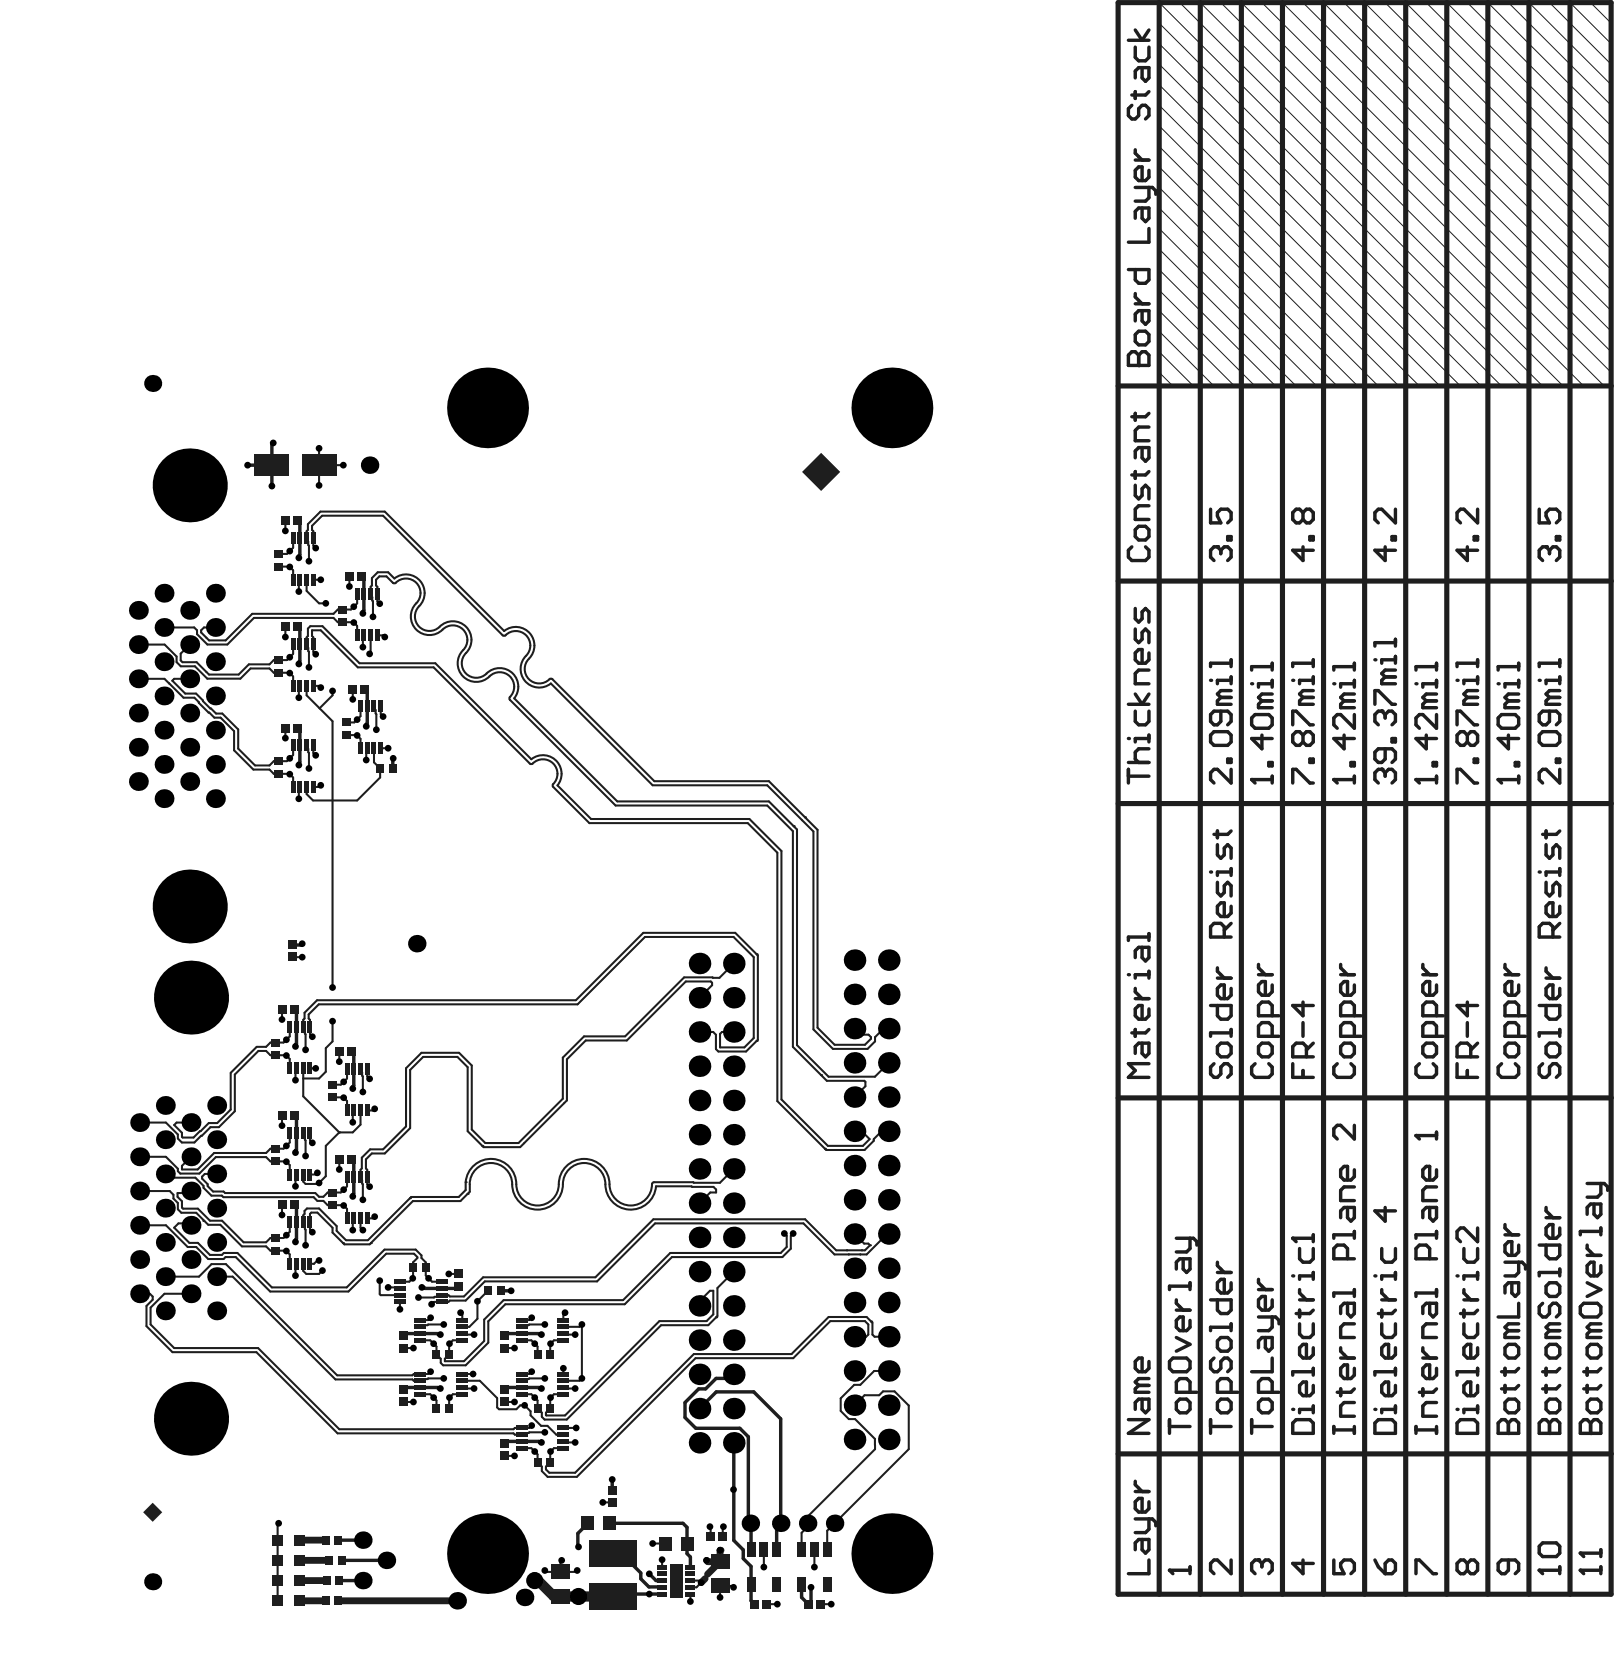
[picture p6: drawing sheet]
<svg xmlns="http://www.w3.org/2000/svg" width="399mm" height="411mm" viewBox="0 0 399 411" stroke-linecap="round" stroke-linejoin="round" font-family="sans-serif">
<g fill="none" stroke="#1e1e1e" stroke-width=".51">
<path d="M40.7 159.1l2.9 3v1.4l1 1M47.9 154.9l.7 .7v1M50.4 154.9l-.7 .7v.6l1.9 1.9M40.6 167.6l1.2 1.1M43 167.6l-.4 .5 3.1 3.1M44.6 161.4v1.7l.5 .4M49.1 173.3l2.4 2.6h.2M50.1 172.9l1.8 2h.2M51 165.9l.6 .7M53.3 176.2h1.6M57.8 180.5v4.8M58.8 180.1v4.7"/>
<path d="M63.4 258.5h2.3M63.8 259.5h1.9M41 277.2l2.9 2.9M43.6 277.2l-.6 .6 1.9 1.9M51.5 277.3l-2.1 2M57 273.9l-3.4 3.4M58 274.4l-4 3.9M41.9 289.8l1 1M42.8 295v.9l1.1 1.1v1.6l.9 .8M43.8 294.6v.9l1.1 1.1v1.6l.3 .2M43.9 288.6v.6l.6 .6M43.9 281.1l1 1"/>
<path d="M44.9 287.9v.8M44.9 280.7l.2 .2M48.2 290.8l2.1 2v.5M50.6 289.8l-.7 .7v.5l1.4 1.4v.4M54.8 295.2l.4 .4M55.2 294.2l.4 .4M34.5 319.4h2.5l.7 .7M44.1 302.1l-1.1 1M46.7 302.1l.5 .4M46.8 306.9h2.1M48.4 307.9l3 3M50.3 301.2v.3h.2l.9 .9"/>
<path d="M53.5 315.2h3.9M58.2 310.4h-2.5l-.5 .5M58.6 309.4h-3.3l-.5 .4M60.2 306.7h5.5M36.2 322.4v5M37.2 322.9v4.1"/>
</g>
<circle cx="61.1" cy="114.9" r=".42" fill="#1e1e1e"/>
<g fill="none" stroke="#1e1e1e" stroke-width=".51">
<path d="M68.9 139.9h2.6l.9 .9v2.3M70.5 128.6v2.5M72.4 132.8v2.4l-1.6 1.6h-1.9M70.5 154.8v2.5M72.4 159v2.4l-1.6 1.6h-3.2M67.6 166.1h3.9l.9 .9v2.3M70.5 179.7v2.5M67.6 191.1h3.9l.9 .9M72.4 186.4l-1.6 1.5h-3.2M69.6 249.2v2.5M71.5 255.9l-1.5 1.5h-3.2M66.8 260.5h3.8l.9 1v2.3"/>
<path d="M69.6 275.4v2.5M66.8 286.7l3.9 .1M69.6 297.5v2.5M71.5 287.7v2.3M71.5 282.1l-1.5 1.5h-3.2M66.8 308.8h3.8l.9 .9v2.3M71.5 301.7v2.4l-1.5 1.6h-3.2M68.8 376.1l-.3 .3v3.9"/>
</g>
<circle cx="67.1" cy="120" r=".42" fill="#1e1e1e"/>
<path d="M67.5 109.4l-.4 .3" fill="none" stroke="#1e1e1e" stroke-width=".84"/>
<g fill="none" stroke="#1e1e1e" stroke-width=".51">
<path d="M74.9 279.7l-.3 .2M76.5 263.8h1.4M74.9 290v1.7l.5 .6h3.1l.3-.2M75.3 281.4l.1 .2v3.8M76.5 281.6l.6 .6M77.4 295.6l1 .9M77.9 294.6l.9 .9M78.4 299.4h-1.5l-.4 .3M78.4 289.6l-.5 .4h-1.4M78.8 298.4h-3l-.6 .6v.7l-.3 .4M74.9 312v1.8M74.9 301.7l-.3 .3 .7 .6v.9l.1 .1"/>
<path d="M75.6 314.5h3.2M76.5 301.7v1.9l.6 .6M78.8 311.2h-.4l-.9 .8h-1"/>
</g>
<circle cx="77.9" cy="263.8" r=".25" fill="#1e1e1e"/>
<g fill="none" stroke="#1e1e1e" stroke-width=".51">
<path d="M74 143.1l-.2 .3M75.7 159l-.3 .3 .7 .6v.9l.2 .1v3.9M75.7 145.9l3.1 3.1M77.4 159v1.9l.5 .6M77.4 143.1h1.8M79.2 155.6h-2.2v1.4l.4 .4M79.6 154.6h-3l-.6 .6v1.8l-.3 .4M74 169.3l-.2 .3M75.7 169.3v2.4M77.4 169.3h1.4l.4 .5M74 194.3l-.2 .3v2.6M75.7 194.3v1.8l1.6 1.5"/>
<path d="M75.7 184l-.3 .2 .7 .7M79.2 193.9l-.4 .4h-1.4M74.6 253.7l.7 .7v.8l.1 .2v3.8M76.5 255.4l.6 .6M78.3 247l-3.1 3.1v1.4l-.3 .3M78.7 248l-2.5 2.5v1l.3 .3M74.9 263.8v2.5h3.9"/>
</g>
<path d="M73.8 163.9h.1M74 163.2l-.2 .2v.5M73.8 188.9h.1M74 188.2l-.2 .2v.5" fill="none" stroke="#1e1e1e" stroke-width=".84"/>
<circle cx="79.2" cy="143.1" r=".25" fill="#1e1e1e"/>
<path d="M73.8 137.7h.1M74 137l-.2 .2v.5" fill="none" stroke="#1e1e1e" stroke-width=".84"/>
<path d="M78.8 119.8h.1M78.8 110.7h.1M75.7 132.8l-.3 .3 .7 .6v.9l.2 .1M77.4 132.8v1.9l.5 .6M79.1 126.3l-3.1 3.1v1.4l-.3 .4M79.5 127.3l-2.5 2.5v1l.4 .4" fill="none" stroke="#1e1e1e" stroke-width=".51"/>
<circle cx="84.7" cy="306.9" r=".25" fill="#1e1e1e"/>
<path d="M80.9 294.4h3.3M80.9 297.6h3.9l.9 .9M85.7 290.5v2.4M82.1 303.1v1.2l2.6 2.6M83.1 302.7v1.2l2.3 2.3" fill="none" stroke="#1e1e1e" stroke-width=".51"/>
<circle cx="83.8" cy="279.6" r=".25" fill="#1e1e1e"/>
<path d="M82.3 152.6l1.1 1h1.3M84.7 150.5h-1.3l-1.1 1.1M86.3 142.3v2.5M82.1 170.6v1.1M82.1 257.1l-1.7 1.7M82.2 267.8h2M82.2 270.9h2.6l.9 1M85.7 263.9v2.4" fill="none" stroke="#1e1e1e" stroke-width=".51"/>
<g fill="#1e1e1e">
<circle cx="84.8" cy="114.9" r=".25"/>
<circle cx="91.6" cy="306.9" r=".25"/>
</g>
<g fill="none" stroke="#1e1e1e" stroke-width=".51">
<path d="M87.3 153.6l.9 .9v2.4M88.2 146.6v2.4l-.9 .8M89.8 156.9l-.2 .2M91.5 146.6l-.2 .2 .6 .7v.8l.2 .2M91.8 142.7v1.9l-.3 .3M92.8 143.1v1.5l.4 .3M93.2 146.6v1.9M89 174.4v2.4l-1.5 1.6M91.5 161.2l-.2 .2M92.3 174.4l-.2 .3 .6 .6v.9l.2 .1M88.1 181.5l.9 .9v2.3M90.7 184.7l-.3 .3"/>
<path d="M87.3 274.2l-.2 .2v2.7M89 274.2v3.5l-1.9 1.9M89 263.9l-.2 .2 .6 .7v.8l.2 .2M90.7 263.9v1.9l.6 .6M90.7 274.2h1.4M89.3 288.5l-.3 .3v1.7l-.2 .2 .6 .7v.8l.2 .2M90.4 288.5l.3 .3v3.6l.6 .6M91.4 283.8l-2.1 2M91.8 284.8l-1.4 1.4M87.1 301.1v2.6M89 303.1l.6 .6M98.7 321.4v1.9"/>
</g>
<path d="M89.3 142.3l.5 .6M89.6 151.5h.1M89.8 150.7l-.2 .3v.5M90.1 170.2l.6 .6" fill="none" stroke="#1e1e1e" stroke-width=".84"/>
<circle cx="98.7" cy="323.3" r=".25" fill="#1e1e1e"/>
<path d="M93.9 189.7v2.3M94 184.7h1.8M93.8 316.2v3.3l.2 .3h4.7M95.8 317.9h2.7l.2 .2" fill="none" stroke="#1e1e1e" stroke-width=".51"/>
<path d="M97.1 187.2l-.1 2.5" fill="none" stroke="#1e1e1e" stroke-width=".84"/>
<circle cx="95.8" cy="184.7" r=".25" fill="#1e1e1e"/>
<g fill="none" stroke="#1e1e1e" stroke-width=".51">
<path d="M94.6 156.9l.4 .4M95.4 142.3l1.6 1.6M95.8 141.3l1.6 1.5M94 174.4v1.9l.6 .6M101.5 295.5l-.3 .3M102 315.5l-.9 1M102.2 309.5l.8 .9v.2l-1 1.1v1.3M102.6 308.5l1.5 1.5v.6l1 1.1v1.3M105.1 314.9l1.5 1.6M103.8 330.9h2.4M105.7 327l-.2 .2h-.8M106.3 338.7l-.6 .5h-3.5l-.4 .4"/>
<path d="M106.3 325.4l-.6 .5h-1.9M101.8 340.6l.4 .3h1.6M103.8 344.2h2.4M105.7 340.3l-.2 .2h-.8"/>
</g>
<path d="M104.2 317.9h.5l.2 .2M104.2 317.9h.1" fill="none" stroke="#1e1e1e" stroke-width=".84"/>
<circle cx="101.2" cy="295.8" r=".25" fill="#1e1e1e"/>
<g fill="none" stroke="#1e1e1e" stroke-width=".51">
<path d="M104.5 261l-3.2 3.2M116 294.2l-.5 .6M110.8 314.5h2.5M119.3 315.4l-4.7 4.7M108.8 335.5v1l.6 .6M109.1 321.4h1.6M109.8 335.5v.6M111.1 320.1l-.4-.3h-1.6l-.3-.3-.6 .7h-.9M111.8 330.9l-.9 .9M114.1 339.2h2.7M114.1 329.3l.3 .2h2.6M114.1 324.5v1.4"/>
<path d="M117.9 321.3v4.3M107.8 345.8v1.9M111.8 344.2l-.9 1v2.5M114.1 342.6l.3 .2h2.6M114.1 340.9h4.4"/>
</g>
<path d="M113.3 317.5l-.6 .6M108 329.3l.2 .2h.5M108 342.6l.2 .2h.5" fill="none" stroke="#1e1e1e" stroke-width=".84"/>
<g fill="#1e1e1e">
<circle cx="115.5" cy="294.8" r=".25"/>
<circle cx="115" cy="291.9" r=".25"/>
</g>
<path d="M119.1 282.9l.3 .3" fill="none" stroke="#1e1e1e" stroke-width=".51"/>
<circle cx="119.1" cy="282.9" r=".25" fill="#1e1e1e"/>
<g fill="none" stroke="#1e1e1e" stroke-width=".84">
<path d="M123.6 318.7h2.6M125.1 329.3l-.6 .5M128.8 329.3h4.1l.3 .2M125.1 355.9l-.6 .6M125.1 342.6l-.6 .6M132.9 355.9l.3 .2M132.9 342.6l.3 .2M169.1 350l2.7 2.6M172.5 342.9l-3.4 3.4M145.2 376.1l-2.5 2.5M168.6 376.1l1 1v4M151.4 383.5h2"/>
<path d="M152 393.6l-.6 .6M158.2 389.8l2 2M162 390.3h1.5M163.4 391.8l.1 .1M169.6 383.6l.9 .8v2.5"/>
</g>
<g fill="none" stroke="#1e1e1e" stroke-width=".51">
<path d="M140 271.7l-.7 .7M129.4 282.3l-1 .9M170.7 292.9l.2 .1M171.2 291.9l.1 .1M124.5 332.8h2.5M128.8 330.9h2.4l1.5 1.6M130.7 327l-.2 .2h-.8M131.3 338.7l-.6 .5h-1.9M131.3 325.4l-.6 .5h-1.9M139.1 330.9h-2.3l-.9 .9M139.1 337.8v1.4M139.1 329.3l.2 .2"/>
<path d="M139.5 324.1l-.4 .4v1.4M172.7 321.3v1.1M122.7 345.2v2.3M124.5 359.5h2.5M124.5 346.2h2.5M128.5 347h1M128.8 357.6h2.4l1.5 1.5v1.9M128.8 344.2h2.4l1.5 1.6v1.9M130.7 353.6l-.2 .2h-.8l-.7 .7-.2-.3M130.7 340.3l-.2 .2h-.8M131 348.5v.9l2.6 2.6M131.3 352l-.6 .6h-1.9"/>
<path d="M133.8 348.8v1M134.5 350.5h5.4M134.8 348.8l.1 .7h4.6M135.2 352l2.2 2.2h1.7M139.1 357.6h-2.3l-.9 .9v2.5M139.1 344.2h-2.3l-.9 1v2.5M139.1 355.9l.2 .2M139.1 342.6l.2 .2M143.7 340.3l-.6 .6M133.8 362.1v1.1M134.8 362.1v.7l.8 .8M148.8 370.9h2.4"/>
<path d="M138.7 385.3l-.3 .3v2.5h-3.5l-.4-.3M142.5 387.8l-.3 .3M163.5 385.1v1.8M170.5 390.3h2.6M173.1 390.7l-1.1 1.2h-1.5M177.8 391.6v2.8"/>
</g>
<circle cx="177.8" cy="394.4" r=".25" fill="#1e1e1e"/>
<path d="M177.8 391.6h3l.3 .3" fill="none" stroke="#1e1e1e" stroke-width=".51"/>
<path d="M177.8 382.8v2.8" fill="none" stroke="#1e1e1e" stroke-width="1.7"/>
<circle cx="177.8" cy="382.8" r=".84" fill="#1e1e1e"/>
<path d="M175.3 376.9l.2 .2v2.3M178.6 376.9l-.2 .2v2.3" fill="none" stroke="#1e1e1e" stroke-width=".51"/>
<path d="M176.8 340.3h3.4" fill="none" stroke="#1e1e1e" stroke-width=".84"/>
<circle cx="176.8" cy="325.2" r=".25" fill="#1e1e1e"/>
<path d="M175.5 242.3l.3 .4v.5M175.9 241.3l1.7 .1M176.1 254.8l.7 .7v3.5l.6 .6M178.3 254.8l-.5 .5v3.3M186.1 256.3l-2.3 2.3M187.1 256.7l-.3 .3M175.4 294.4h1.4M175.3 318.7h.8M177.1 324.9l-.3 .3" fill="none" stroke="#1e1e1e" stroke-width=".51"/>
<path d="M184.8 375.6l.6 .7M183.5 382.7v2.1l1.9 1.9" fill="none" stroke="#1e1e1e" stroke-width=".84"/>
<circle cx="186.8" cy="257" r=".25" fill="#1e1e1e"/>
<path d="M186.8 257l-2.6 2.6" fill="none" stroke="#1e1e1e" stroke-width=".51"/>
<circle cx="186.8" cy="235.6" r=".25" fill="#1e1e1e"/>
<path d="M186.8 235.6l.3 .3M189.3 396.1h2.6" fill="none" stroke="#1e1e1e" stroke-width=".51"/>
<circle cx="191.9" cy="396.1" r=".25" fill="#1e1e1e"/>
<path d="M188.6 382.6v4.3" fill="none" stroke="#1e1e1e" stroke-width=".51"/>
<circle cx="188.6" cy="386.9" r=".25" fill="#1e1e1e"/>
<path d="M192.8 376.1l-1 1M197.9 391.2v3.2" fill="none" stroke="#1e1e1e" stroke-width=".84"/>
<path d="M196 204l.8 .8M198 202.5l2.8 2.8M193.7 304.6l.5 .5M194.2 307.9l-1.4 1.5M195.8 304.6l-.5 .5M199.4 377l-1.5 1.5M201.1 382.6v4.3M201.1 386.9h.1" fill="none" stroke="#1e1e1e" stroke-width=".51"/>
<g fill="#1e1e1e">
<circle cx="198.8" cy="201.8" r=".25"/>
<circle cx="196" cy="204" r=".25"/>
</g>
<path d="M203.7 283.6l.3 .3M206.1 376.1l-1.9 1.8M202.6 396.1h2.6" fill="none" stroke="#1e1e1e" stroke-width=".51"/>
<g fill="#1e1e1e">
<circle cx="203.7" cy="283.6" r=".25"/>
<circle cx="202.7" cy="265.4" r=".25"/>
</g>
<g fill="none" stroke="#1e1e1e" stroke-width=".51">
<path d="M78.8 110.7v9.1M75.7 131.2v1.6M76.3 134.7v3.9M77.4 131.2v1.6M48.6 156.6l2.6 2.5M73.8 143.4v2.7M75.7 143.1v2.8M75.7 157.4v1.6M77.4 157.4v1.6M89.6 157.1v2.7M91.5 144.9v1.7M91.5 156.9v4.3"/>
<path d="M92.1 148.5v3.8M93.2 144.9v1.7M41.8 168.7l3.5 3.6M48 172.3l1.1 1M48.1 164.5l3.1 3.1M48.4 171.2l1.7 1.7M48.5 163.5l2.5 2.4M54.5 177.2l3.3 3.3M54.9 176.2l3.9 3.9M73.8 169.6v2.7M75.7 171.7l3.2 3.2M87.1 170.2v2.5"/>
<path d="M92.9 176.3v3.9M72.4 184v2.4M72.4 192v2.3M76.1 184.9v.8l.2 .2v3.8M77.4 184v1.9l.5 .6M90.4 185v2.7M92.3 184.7v3.5M71.5 253.5v2.4M74.9 251.8v1.7l-.3 .2M76.5 251.8v3.6M82.1 252.1v5M83.8 259.6v2.5"/>
<path d="M211 254l1.5 1.5h1.9M219.4 254h-1.2l-2.1 2.1v1M44.9 279.7v1M49.4 279.3l-1.6 1.6M52 278.3l-4 3.8M57 264.9v9M58 265.3v9.1M71.5 279.7v2.4M74.6 279.9l.7 .7v.8M74.9 266.3v4.4M76.5 279.7v1.9M83.8 279.6l-3.4 3.3"/>
<path d="M85.7 271.9v2.3M85.7 266.3l-1.5 1.5M89.6 265.8v3.8M92.5 273.8l-.4 .4M101.3 264.2v14.3M115.5 279.3l3.6 3.6M116.5 278.9l3.3 3.3M202.7 265.4l1.4 1.5M211 279.3h1.8M213.7 268.2l-2.7 2.7M217.7 279.3h1.7M219.4 262.4l-3.4 3.4"/>
<path d="M41 285.6l2.9 3M41.9 294.1l.9 .9M43.9 280.1v1M47.2 294.1l-.5 .5M48.4 299.4l1.9 1.8M48.9 298.4l2.9 3M50.3 293.3l1.9 1.9M51.3 292.8l1.3 1.4M70.7 286.8l.8 .9M76.5 299.7v2M83.8 286.2v2.5M85.7 292.9l-1.5 1.5"/>
<path d="M85.7 298.5v2.3M89.3 285.8v2.7M89.6 292.4v3.8M90.4 286.2v2.3M115 291.9v1.9M116 292.4v1.8M176.2 293l.6 .7v.7M214.7 281.3l-1.7 1.6M215.7 281.3v.4M48.9 306.9l2.9 2.9M52.2 312.1l-3.1 3.1M74.9 300.1v1.6"/>
<path d="M74.9 313.8l.7 .7M75.4 303.6v3.9M79.6 313.7l-.8 .8M84.7 306.9l.3 .3M87.3 300.8l-.2 .3M89 300.8v2.3M91.6 306.9l-.3 .3M92.5 300.4l-.4 .4h-1.4M102 313v2.5M105.1 313v1.9M176.1 318.7v5.8M177.1 318v6.9"/>
<path d="M194.2 305.1v2.8M195.3 305.1v3.2M209.1 308.7h4.5M209.6 309.7h.1M209.6 309.7h4.4M211 304.7l2.4 2.3h1l.4 .5M212.4 309.7h.1M212.8 308.7h.1M219 304.7h.4M37.7 320.1v.8l-1.5 1.5M104.7 327.2l-.6 .6-.3-.2M107.8 332.5v1.9l1 1.1"/>
<path d="M110.9 331.8v2.6l-1.1 1.1M111.1 321.1l-.4 .3M117.9 325.6l-2 2h-1.8M119.5 325.8v5.3l-4.9 5M129.7 327.2l-.7 .6-.2-.2M132.7 332.5v1.9M135.9 331.8v2.6M143.1 327.6l.6-.6v13.3M213.6 326.2l.8 .8v2.5l-.5 .5h-2.9M215.8 338.5h3.6M215.9 330h3.5M104.7 340.5l-.6 .7-.3-.3"/>
<path d="M122.7 347.5l.5 .4M129.5 347l1.5 1.5M129.7 340.5l-.7 .7-.2-.3M132.7 347.7l1.1 1.1M135.9 347.7l-1.1 1.1M207.6 345.3v3.1M209.6 350.4h1.5M210.9 341.9h1.5M213.5 344.5l-2.5 2.5M216 355.3l.1 2.5M216 356.8l.1 .1M220.9 343.5h-2.9l-.9 1"/>
<path d="M132.7 361l1.1 1.1M135.9 361l-1.1 1.1M197.9 378.5v4.1M204.2 377.9v4.7M68.5 380.3v14.9M170.5 393.6v1.8"/>
</g>
<g fill="none" stroke="#1e1e1e" stroke-width=".84">
<path d="M67.1 109.7v10.3M74 129.2v7.8M89.8 142.9v7.8M90.4 179.3h.1M90.7 170.8v7.8l-.3 .2v.5M74.6 233l-.3 .3M169.1 346.3v3.7M182.7 352.6l2.1 2.1M142.7 378.6v3.2l.1 .1M151.2 365.3v2.7M185.4 376.3v6.3M191.8 377.1v5.5"/>
<path d="M158.2 388.4v1.4M169.6 381.1v2.5M185.4 386.7v8.5l.9 .9M200.2 391.9v3.5l-.6 .7-1.7-1.7"/>
</g>
<path d="M136.7 394.1l1.7 .1" fill="none" stroke="#1e1e1e" stroke-width="2.5"/>
<circle cx="214.8" cy="307.5" r=".25" fill="#1e1e1e"/>
<g fill="none" stroke="#1e1e1e" stroke-width=".51">
<path d="M78.8 114.9h6M79.1 126.3h15.9M79.5 127.3h15.1M34.2 159.1h6.5M46.8 159.1l-2.2 2.3M50.4 154.9h2.8M51.2 159.1h4.9M51.6 158.1h4.1M78.8 149h1.6M84.7 153.6h2.6M87.3 149.8l-.7 .7h-1.9M93.2 156.9h1.4"/>
<path d="M93.2 148.5l.6 .5M95.4 142.3h-1.7l-.9 .8M95.8 141.3h-2.5l-1.5 1.4M34.2 167.6h6.4M44.6 164.5h3.5M45.1 163.5h3.4M45.7 171.2h2.7M51.2 167.6h8.1M51.6 166.6h7.3M51.7 175.9l1.2 1.3h1.6M52.1 174.9l1.2 1.3M61.9 165h4.6"/>
<path d="M67.6 163l-1.1 1h-5.1M78.9 174.9l3.2 3.2v65.7M85.5 178.4h2M62.6 190h3.9l1.1 1.1M67.6 187.9l-1.1 1.1h-3.5M77.3 197.6h10.9M85.5 181.5h2.6M92.3 188.2l1.6 1.5M191.9 210.5v61.4M192.9 210.1v61.4M195.8 205.2v53.3M196.8 204.8v53.3"/>
<path d="M200.8 205.3v48.9M72.1 236.3h2.5M186.1 236.3v20M187.1 235.9v20.8M66.8 257.4l-1.1 1.1M80.4 258.8v5.8l-1.6 1.7M34.5 277.2h6.5M43.6 277.2h3.6l-1.1 1.1M51.5 277.3h2.1M52 278.3h2M73.2 263.8l-.2 .2M83.8 279.6h3.3"/>
<path d="M104.5 261h8.4l2.6 2.5v15.8M116.5 263.1v15.8M139 261.1v10.2M140 261.5v10.2M212.8 279.3l1.9 2M213.4 266.9l.3 .2v1.1M217.7 279.3l-2 2M34.5 285.6h6.5M43.8 294.6h2.9M44.5 289.8h4.7M44.8 299.4h3.6M44.9 282.1h3.1"/>
<path d="M44.9 288.7h3.9M45.1 280.9h2.7M45.2 298.4h3.7M50.6 289.8h2.3M52.2 295.2h2.6M52.6 294.2h2.6M53.3 285.7h12.4l1.1 1M66.8 283.6l-1.1 1.1h-12.8M73.2 290l-.2 .2v2.7M78.4 296.5h1.4l1.1 1.1M80.4 282.9v7.5l-1.6 1.7M80.9 294.4l-1.1 1.1h-1"/>
<path d="M91.4 283.8h3.2M91.8 284.8h3.2M101.5 295.5h11.8M115.5 294.8l-1.8 1.8h-11.8M34.5 302.5h6.5M44.1 302.1h2.6M46.3 307.9h2.1M51.4 310.9h3.8M51.4 302.4h3M51.8 309.8h3M51.8 301.4h3l5.4 5.3M52.2 312.1h3.6"/>
<path d="M59.7 307.7h6l1.1 1.1M66.8 305.7l-1.1 1M73.2 312l-.2 .3M85.4 306.2h5.4M98.7 316.5h2.4M106.6 316.5h2.5M119.7 316.4l-4.7 4.7M214.8 307.5l-1.2 1.2M99.6 332.8h2.5M105.7 327h3.9M106.2 330.9l1.6 1.6M107.3 320.2l-.1 .2h-3.9"/>
<path d="M109.1 321.4h-2l-.5 .6M109.4 337.1h5.6M109.8 336.1h4.8M111.1 320.1h3.5M111.8 330.9h2.3M113.7 324.1l.4 .4M130.7 327h3.8M139.3 329.5h2.7M99.6 346.2h2.5M105.7 340.3h3.9M106.2 344.2l1.6 1.6M111.8 344.2h2.3"/>
<path d="M126.8 353.9l.3 .3h1.7M128.8 352.6h-1.7l-.3 .3M130.7 340.3h3.8M130.7 353.6h3.8M133.6 352h1.6M133.8 349.8l.7 .7M139.1 352.6h3.2M139.1 340.9h4M139.3 356.1h2.7M139.3 342.8h2.7M224.4 347v10.8M133.8 363.2l1.4 1.4h7.2"/>
<path d="M135.6 363.6h6.4M138.4 388.1h3.8M161.1 381.1h3.2"/>
</g>
<g fill="none" stroke="#1e1e1e" stroke-width=".84">
<path d="M61.1 114.9h6M73.5 128.6l.5 .6M73.5 154.8l.5 .6v7.8M73.5 179.7l.5 .6v7.9M72.6 249.2l.6 .6M73 258.4h.1M73.2 257.6l-.2 .3v.5M72.6 275.4l.6 .6M87.1 268.8h.1M87.3 260.2v7.8l-.2 .3v.5M72.6 297.5l.6 .6M73 284.6h.1"/>
<path d="M73.2 283.8l-.2 .3v.5M87.1 295.4h.1M87.3 286.8v7.8l-.2 .3v.5M73 306.6h.1M73.2 305.9l-.2 .2v.5M104.9 318.1h7.8M108 329.3h-7.8l-.6 .5M125.1 329.3h3.7M133.2 329.5h.5M133.7 329.5h.1M108 342.6h-7.8l-.6 .6M125.1 342.6h7.8"/>
<path d="M125.1 355.9h7.8M133.2 356.1h.5M133.2 342.8h.5M133.7 356.1h.1M133.7 342.8h.1M184.8 354.7v20.9M192.8 350.3v25.8M83.6 380.3h6M83.8 390.3h5.8M84.4 385.3h11M152 393.6h11.5M160.2 391.8h3.2"/>
</g>
<path d="M286.2 .6v393M306.5 .6v393M326.8 .6v393M347.1 .6v393M367.4 .6v393M387.6 .6v393" fill="none" stroke="#1e1e1e" stroke-width="1.3"/>
<path d="M74 390.3h6.6M74 385.3h7.3M74 380.3h6.4M174.1 389.8l-1 .9M174.5 385.3l.3 .3" fill="none" stroke="#1e1e1e" stroke-width="1.7"/>
<circle cx="161.1" cy="381.1" r=".25" fill="#1e1e1e"/>
<path d="M181.2 339.3l-1 1M172.5 342.9h1.7" fill="none" stroke="#1e1e1e" stroke-width=".84"/>
<g fill="none" stroke="#1e1e1e" stroke-width=".51">
<path d="M198.8 201.8l3.1 3.1M168.9 241.3h7M169.3 242.3h6.2M174.6 254.8h1.5M161.5 291.9h9.7M162 292.9h8.7M170.9 293h5.3M171.3 292h6.5M175.4 294.4l-2.7 2.7M195.3 308.3l-2.1 2.1M176.1 324.5l-1.6 1.7h-11.7M176.8 325.2l-1.9 2h-11.7"/>
<path d="M214 325.2l1.1 1.1M215.4 329.5l.5 .5M207.6 348.4l2 2M210.9 341.9l-3.3 3.4M213.5 344.5h3.6M220.9 343.5l3.5 3.5"/>
</g>
<circle cx="215.1" cy="326.3" r=".25" fill="#1e1e1e"/>
<g fill="none" stroke="#1e1e1e" stroke-width=".51">
<path d="M94.6 127.3l29.5 29.6M95 126.3l29.5 29.5M40.5 154.9h7.4M79.2 155.6l9.1 9.2h18.8l23.7 23.7M79.6 154.6l9.2 9.2h18.7l23.7 23.7M82.3 151.6h-20l-6.6 6.5M82.3 152.6h-19.6l-6.6 6.5M43 167.6h3.8M45.3 172.3h2.7M61.4 164l-2.5 2.6M61.9 165l-2.6 2.6M66.5 165l1.1 1.1"/>
<path d="M82.1 171.7l-3.2 3.2M125.9 172.8l26.1 26.1h37.4l6.4 6.3M127 172.4l25.4 25.5h37.4l6.2 6.1M136 168.8l25.1 25.1h28.3l8.6 8.6M136.4 167.7l25.2 25.2h28.2l9 8.9M57.8 185.3l4.8 4.7M58.8 184.8l4.2 4.2M93.9 192l-5.7 5.6M136.6 194.3l8.9 8.9h39.1l7.3 7.3M137.6 193.9l8.3 8.3h39.1l7.9 7.9M201.9 204.9v48.8l4.2 4.3h7.5l1.4-1.5v-.4l-.6-.6M181.2 237.9l-3.6 3.5"/>
<path d="M186.1 236.3l-5-5h-21.9l-16.6 16.7h-63.9M186.8 235.6l-5.3-5.3h-22.7l-16.6 16.7h-63.9M63.4 258.5l-6.4 6.4M63.8 259.5l-5.8 5.8M65.7 259.5l1.1 1M168.9 241.3l-14.6 14.6h-10.1l-5.2 5.2M169.3 242.3l-14.5 14.6h-10.2l-4.6 4.6M175.8 243.2l-3.1 3.1M177.4 259.6h6.8M177.8 258.6h6M178.3 254.8h2.9M195.8 258.5l6.9 6.9"/>
<path d="M196.8 258.1l7.8 7.7h11.4M200.8 254.2l4.8 4.8h8.6l1.9-1.9M73 264v2.7M74.9 270.7l8.9 8.9M101.3 278.5l-6.3 6.3M116.5 263.1l-3.2-3.2h-9.2l-3.9 3.8v14.4l-5.6 5.7M139 271.3l-11 10.9h-8.2M139.3 272.4l-9.9 9.9M191.9 271.9l11.8 11.7M192.9 271.5l11.5 11.4h8.6M204.1 266.9h9.3M34.5 294.1h7.4"/>
<path d="M42.9 290.8h5.3M46.6 286.1l-1.7 1.8M52.9 284.7l-4.1 4M53.3 285.7l-4.1 4.1M55.2 295.6h22.2M55.6 294.6h22.3M78.4 299.4l3.7 3.7M78.8 298.4l4.3 4.3M101.2 295.8l-10.4 10.4M101.9 296.6l-10.3 10.3M115 293.8l-1.7 1.7M119.4 283.2h9"/>
<path d="M181.2 288.6l-3.4 3.4M215.7 281.7l-2.2 2.2h-9.5M40.8 315.2h8.3M41 302.5l5.3 5.4M43 303.1l3.8 3.8M47.2 319.4h-6.6l-3.4 3.5M54.4 302.4l5.3 5.3M55.8 312.1l27.4 27.5h18.6M57.4 315.2l25.4 25.4h19M73 312.3v2.7M85 307.2h6.3M102.2 309.5h-6.8l-9.4 9.4h-19.3l-8.5-8.5"/>
<path d="M102.6 308.5h-7.7l-9.3 9.4h-18.5l-8.5-8.5M120.5 318.7l-2.6 2.6M175.3 318.7l-2.6 2.6M181.2 314l-4.1 4M192.8 309.4h-27.3l-11.7 11.6h-29.5l-4.8 4.8M193.2 310.4h-27.3l-11.6 11.6h-29.5l-4.2 4.2v5.3l-5.6 5.6M209.1 308.7h-2.6l-7.7-7.7h-37.5l-14.3 14.4h-27.7M209.6 309.7h-3.6l-7.6-7.6h-36.7l-14.3 14.3h-27.7M219 304.7l-5 5M36.2 327.4l6.4 6.5h20.7l20 20h43.5M37.2 327l5.8 5.8h20.7l20.1 20.1h43M111.1 321.1h3.9"/>
<path d="M139.1 327.6h4M162.8 326.2l-23.3 23.3M163.2 327.2l-23.3 23.3M213.6 326.2h-8.6l-9.1 9.1h-24.2l-29.3 29.3M214 325.2h-9.4l-9.2 9.1h-24.1l-29.3 29.3M215.1 326.3l.3 .3v2.9M215.8 338.5l-3.4 3.4M118.5 340.9l4.2 4.3M128.5 347l-1 .9h-4.3M211.1 350.4l4.9 4.9M216.1 357.8l-18.2 18.1M224.4 357.8l-18.3 18.3"/>
<path d="M174.7 388.7l-1.6 1.6"/>
</g>
<g fill="none" stroke="#1e1e1e" stroke-width=".25">
<path d="M286.2 .6l94.7 94.7M286.2 15.9l79.4 79.4M286.2 10.8l84.5 84.5M286.2 5.7l89.6 89.6M291.3 .6l94.6 94.7M296.4 .6l94.6 94.7M301.4 .6l94.7 94.7M306.5 .6l91.3 91.3M311.6 .6l86.2 86.3M316.6 .6l81.2 81.2M321.7 .6l76.1 76.1M326.8 .6l71 71.1"/>
<path d="M331.9 .6l65.9 66M336.9 .6l60.9 60.9M342 .6l55.8 55.8M347.1 .6l50.7 50.8M352.1 .6l45.7 45.7M357.2 .6l40.6 40.6M362.3 .6l35.5 35.5M367.4 .6l30.4 30.5M372.4 .6l25.4 25.4M377.5 .6l20.3 20.3M382.6 .6l15.2 15.3M387.6 .6l10.2 10.2"/>
<path d="M392.7 .6l5.1 5.1M286.2 31.1l64.2 64.2M286.2 20.9l74.4 74.4M286.2 26l69.3 69.3M286.2 36.1l59.2 59.2M286.2 51.4l43.9 43.9M286.2 46.3l49 49M286.2 41.2l54.1 54.1M286.2 56.4l38.9 38.9M286.2 71.7l23.7 23.6M286.2 61.5l33.8 33.8M286.2 76.7l18.6 18.6"/>
<path d="M286.2 66.6l28.7 28.7M286.2 81.8l13.5 13.5M286.2 91.9l3.4 3.4M286.2 86.9l8.4 8.4"/>
</g>
<path d="M74 395.2h6.4M83.6 395.2h29.3M174.8 385.6h3l-3.1 3.1" fill="none" stroke="#1e1e1e" stroke-width="1.7"/>
<g fill="none" stroke="#1e1e1e" stroke-width=".84">
<path d="M72.1 233.3h2.2M73.2 249.8v7.8M86.8 259.6l.5 .6M73.2 276v7.8M73.2 298.1v7.8M86.8 286.2l.5 .6M171.8 352.6h10.9M172.7 347.8l4.1-4.1h9.3l6.7 6.6M176.8 340.3l-2.6 2.6M181.2 356.2v24.1l2.3 2.4M150.5 376.1h18.1M153.4 383.5l4.8 4.9"/>
<path d="M160.3 388.6l1.7 1.7M288.7 387.7h5.1M293.8 386.9v1.6"/>
</g>
<path d="M132 389.4l4.7 4.7M138.4 394.2h13" fill="none" stroke="#1e1e1e" stroke-width="2.5"/>
<path d="M276.1 .6h121.7v393h-121.7zM296.4 .6v393M316.6 .6v393M336.9 .6v393M357.2 .6v393M377.5 .6v393M276.1 95.3h121.7M276.1 143.5h121.7M276.1 198.4h121.7M276.1 271.1h121.7M276.1 359h121.7" fill="none" stroke="#1e1e1e" stroke-width="1.3"/>
<circle cx="288.7" cy="387.7" r=".42" fill="#1e1e1e"/>
<path d="M288.7 387.7l.9 .8M304 385.2v3.3l-3.4-3.3h-.9l-.8 .8v1.7l.8 .8M321.7 385.2v3.3l-2.5-2.5h5M329.3 385.2v3.3h2.6l-.9-1.6v-.9l.9-.8h1.6l.9 .8v1.7l-.9 .8M349.6 388.5v-3.3h.9l3.3 3.3h.9M362.3 386l-.9-.8h-.8l-.8 .8v1.7l.8 .8h.8l.9-.8M362.3 386l.8-.8h.9l.8 .8v1.7l-.8 .8h-.9l-.8-.8M362.3 386v1.7M372.4 385.2v2.5l-.8 .8h-.9l-.8-.8v-1.7l.8-.8h3.4l.9 .8v1.7l-.9 .8M380 387.7h5.1M385.1 386.9v1.6" fill="none" stroke="#1e1e1e" stroke-width=".84"/>
<circle cx="380" cy="387.7" r=".42" fill="#1e1e1e"/>
<g fill="none" stroke="#1e1e1e" stroke-width=".84">
<path d="M278.6 189.9v3.4M278.6 191.6h5.1M278.6 188.3h5.1M283.7 181.5v1.7M283.7 182.3h-3.4v.9M283.7 184.9h-2.6l-.8 .8v1.7l.8 .9M283.7 336.1v1.7l-.9 .9h-1.7l-.8-.9v-1.7l.8-.8h.9v3.4M278.6 350.5h5.1l-5.1 3.4h5.1M281.1 342.1l-.8 .8v.9h3.4M281.1 342.1h2.6M282 345.4v2.6l.8 .8 .9-.8v-2.6h-2.6l-.8 .9v1.7M283.7 340.4h-2.6l-.8 .8 .8 .9"/>
<path d="M280.3 365.7v.9l1.7 1.7M280.3 375h4.2l.9 .9v.8M280.3 368.3h3.4M283.7 370.8v1.7l-.9 .8h-1.7l-.8-.8v-1.7l.8-.8h.9v3.3M283.7 375v2.6l-.9 .8h-2.5M282 380.1v2.5l.8 .9 .9-.9v-2.5h-2.6l-.8 .8v1.7M283.7 385.2v3.3h-5.1M380 387.7l.9 .8M380.9 380.9h3.4l.8 .9v1.7l-.8 .8h-3.4l-.9-.8v-1.7z"/>
</g>
<circle cx="278.6" cy="182.3" r=".42" fill="#1e1e1e"/>
<g fill="none" stroke="#1e1e1e" stroke-width=".84">
<path d="M280.3 102.1v1.6M280.3 116.4v1.7M280.3 119.8v2.5l.8 .9 .9-.9v-1.7l.8-.8 .9 .8v2.6M282 110.5v2.5l.8 .9 .9-.9v-2.5h-2.6l-.8 .9v1.6M283.7 105.4h-2.6l-.8 .9v2.5h3.4M283.7 116.4l-.9 .9h-3.4M283.7 102.1l-.9 .8h-3.4M279.4 135l-.8 .9v1.7l.8 .8h3.4l.9-.8v-1.7l-.9-.9M280.3 130.8l.8-.9h1.7l.9 .9v1.7l-.9 .8h-1.7l-.8-.8zM283.7 124.9h-2.6l-.8 .8v2.6h3.4M280.3 150.2v2.6l.8 .8 .9-.8v-1.7l.8-.9 .9 .9v2.5M280.3 155.3v2.5l.8 .9 .9-.9v-1.7l.8-.8 .9 .8v2.6"/>
<path d="M278.6 173.9h5.1M280.3 175.6v2.5l.8 .9h1.7l.9-.9v-2.5M280.3 171.4l1.7 2.5 1.7-2.5M283.7 161.2v1.7l-.9 .9h-1.7l-.8-.9v-1.7l.8-.8h.9v3.4M283.7 165.4h-2.6l-.8 .9v2.5h3.4M301.4 175.6v2.5l-.8 .9h-.9l-.8-.9v-1.7l.8-.8h3.4l.9 .8v1.7l-.9 .9M301.4 172.2l-.8 .8v.9h3.4M301.4 172.2h2.6M304 167.1v1.7M304 168h-3.4v.8M304 170.5h-2.6l-.8 .9 .8 .8M299.7 180.7h3.4l.9 .8v1.7l-.9 .8h-3.4l-.8-.8v-1.7z"/>
<path d="M303.1 187.4h.9v.9h-.9zM304 189.9v3.4l-3.4-3.4h-.9l-.8 .9v1.7l.8 .8M290.4 305.7h4.3l.8 .9v.8M292.1 310.8v2.5l.9 .9 .8-.9v-2.5h-2.5l-.9 .8v1.7M293.8 317.6h-5.1v.8M293.8 305.7v2.6l-.8 .8h-2.6M293.8 316.7v1.7M300.6 311.6v.9l1.7 1.7M300.6 314.2h3.4M304 316.7v1.7l-.9 .8h-1.7l-.8-.8v-1.7l.8-.8h.9v3.3M288.7 336.1l.9-.8h3.4l.8 .8v1.7l-.8 .9h-3.4l-.9-.9zM290.4 320.9v.9l1.7 1.7"/>
<path d="M290.4 330.2l3.4 1.7-3.4 1.7M290.4 323.5h3.4M293.8 326v1.7l-.8 .8h-1.7l-.9-.8v-1.7l.9-.8h.8v3.3M298.9 320.9h5.1v2.6l-.9 .8h-1.7l-.8-.8v-2.6M299.7 335.3l-.8 .8v1.7l.8 .9h.9l.8-.9v-1.7l.9-.8h.8l.9 .8v1.7l-.9 .9M300.6 331.1l.8-.9h1.7l.9 .9v1.7l-.9 .8h-1.7l-.8-.8zM304 327.7h-5.1v.8M304 326.9v1.6M288.7 350.5v3.4M288.7 352.2h5.1M290.4 346.3l.9-.9h1.7l.8 .9v1.7l-.8 .8h-1.7l-.9-.8zM293.8 343.8v-2.6l-.8-.8h-1.7l-.9 .8v2.6h5.1"/>
<path d="M298.9 352.2h5.1M298.9 350.5v3.4M300.6 346.3l.8-.9h1.7l.9 .9v1.7l-.9 .8h-1.7l-.8-.8zM304 343.8v-2.6l-.9-.8h-1.7l-.8 .8v2.6h5.1"/>
</g>
<circle cx="298.9" cy="168" r=".42" fill="#1e1e1e"/>
<path d="M300.6 135h-.9l-.8 .9v1.7l.8 .8M304 162.9v1.7M304 163.8h-5.1v.8" fill="none" stroke="#1e1e1e" stroke-width=".84"/>
<circle cx="300.6" cy="135" r=".42" fill="#1e1e1e"/>
<path d="M298.9 125.7v3.4h2.5l-.8-1.7v-.8l.8-.9h1.7l.9 .9v1.7l-.9 .8M300.6 135l.8 .9M301.4 135.9v.8M301.4 135.9l.9-.9h.8l.9 .9v1.7l-.9 .8M303.1 132.5h.9v.8h-.9zM320 350.5h3.4l.8 .9v2.5h-5v-2.5zM324.2 347.1v1.7M324.2 348h-3.3v.8" fill="none" stroke="#1e1e1e" stroke-width=".84"/>
<circle cx="319.2" cy="348" r=".42" fill="#1e1e1e"/>
<path d="M320.9 318.4v.8l1.7 1.7M324.2 314.2v1.7M324.2 315h-3.3v.9M320.9 326.9v2.5l.8 .8h1.7l.8-.8v-2.5M320.9 323.5v1.7M320.9 320.9h3.3M324.2 332.8v1.7l-.8 .8h-1.7l-.8-.8v-1.7l.8-.9h.9v3.4M324.2 337.8v1.7M324.2 338.7h-5v.8M324.2 323.5l-.8 .8h-3.4M324.2 342.1v1.7l-.8 .8h-1.7l-.8-.8v-1.7l.8-.9h.9v3.4" fill="none" stroke="#1e1e1e" stroke-width=".84"/>
<circle cx="319.2" cy="315" r=".42" fill="#1e1e1e"/>
<path d="M319.2 305.7h5M320.9 308.3v2.5l.8 .8h1.7l.8-.8v-2.5M324.2 304.9v1.7" fill="none" stroke="#1e1e1e" stroke-width=".84"/>
<circle cx="319.2" cy="305.7" r=".42" fill="#1e1e1e"/>
<g fill="none" stroke="#1e1e1e" stroke-width=".84">
<path d="M319.2 179v-3.4h.8l3.4 3.4h.8M321.7 172.2l-.8 .8v.9h3.3M321.7 172.2h2.5M324.2 167.1v1.7M324.2 168h-3.3v.8M324.2 170.5h-2.5l-.8 .9 .8 .8M319.2 193.3v-3.4h.8l3.4 3.4h.8M321.7 181.5l-.8-.8h-.9l-.8 .8v1.7l.8 .8h.9l.8-.8M321.7 181.5l.9-.8h.8l.8 .8v1.7l-.8 .8h-.8l-.9-.8M321.7 181.5v1.7M323.4 187.4h.8v.9h-.8zM334.4 277.8v3.4l-3.4-3.4h-.8l-.9 .9v1.7l.9 .8"/>
<path d="M332.7 298.1v2.6l.8 .8 .9-.8v-2.6h-2.5l-.9 .9v1.7M334.4 288.8v1.7l-.9 .9h-1.6l-.9-.9v-1.7l.9-.8h.8v3.4M334.4 293.1h-2.5l-.9 .8v2.5h3.4M319.2 305.7l.8 .9M332.7 310.8v-2.5l-.8-.9h-1.7l-.9 .9v2.5h5.1M334.4 304.9h-5.1v.8M334.4 319.2h-5.1v.9M334.4 304v1.7M334.4 318.4v1.7M331 332.8v.8l1.7 1.7M331 335.3h3.4M332.7 321.8v2.5l.8 .9 .9-.9v-2.5h-2.5l-.9 .8v1.7"/>
<path d="M334.4 337.8v1.7l-.9 .9h-1.6l-.9-.9v-1.7l.9-.8h.8v3.4M334.4 326.9h-2.5l-.9 .8v2.5h3.4M329.3 352.2v1.7M329.3 353.1h5.1M331 342.9v1.7M334.4 352.2v1.7M334.4 346.3h-2.5l-.9 .8v2.6h3.4M334.4 342.9l-.9 .9h-3.3"/>
</g>
<circle cx="319.2" cy="168" r=".42" fill="#1e1e1e"/>
<path d="M324.2 162.9v1.7M324.2 163.8h-5v.8M329.3 192.5h5.1M334.4 191.6v1.7" fill="none" stroke="#1e1e1e" stroke-width=".84"/>
<circle cx="329.3" cy="192.5" r=".42" fill="#1e1e1e"/>
<path d="M331.9 173l-.9 .9v.8h3.4M331.9 173h2.5M334.4 168v1.7M334.4 176.4v3.4l-3.4-3.4h-.8l-.9 .9v1.7l.9 .8M334.4 168.8h-3.4v.9M334.4 171.4h-2.5l-.9 .8 .9 .8M329.3 192.5l.9 .8M331.9 181.5v3.4l-2.6-2.6h5.1M333.5 188.3h.9v.8h-.9z" fill="none" stroke="#1e1e1e" stroke-width=".84"/>
<circle cx="329.3" cy="168.8" r=".42" fill="#1e1e1e"/>
<g fill="none" stroke="#1e1e1e" stroke-width=".84">
<path d="M321.7 135v3.4l-2.5-2.5h5M321.7 126.6v1.7M321.7 126.6l.9-.9h.8l.8 .9v1.7l-.8 .8h-.8l-.9-.8M321.7 126.6l-.8-.9h-.9l-.8 .9v1.7l.8 .8h.9l.8-.8M323.4 132.5h.8v.8h-.8zM334.4 163.8v1.6M334.4 164.6h-5.1v.8M354.7 279.5v1.7M349.6 280.4h5.1M353 298.1v2.6l.8 .8 .9-.8v-2.6h-2.6l-.8 .9v1.7M354.7 288.8v1.7l-.9 .9h-1.7l-.8-.9v-1.7l.8-.8h.9v3.4M354.7 293.1h-2.6l-.8 .8v2.5h3.4"/>
<path d="M353 310.8v-2.5l-.9-.9h-1.6l-.9 .9v2.5h5.1M354.7 304.9h-5.1v.8M354.7 319.2h-5.1v.9M354.7 304v1.7M354.7 318.4v1.7M351.3 332.8v.8l1.7 1.7M351.3 335.3h3.4M353 321.8v2.5l.8 .9 .9-.9v-2.5h-2.6l-.8 .8v1.7M354.7 337.8v1.7l-.9 .9h-1.7l-.8-.9v-1.7l.8-.8h.9v3.4M354.7 326.9h-2.6l-.8 .8v2.5h3.4M349.6 352.2v1.7M349.6 353.1h5.1"/>
<path d="M351.3 342.9v1.7M354.7 352.2v1.7M354.7 346.3h-2.6l-.8 .8v2.6h3.4M354.7 342.9l-.9 .9h-3.3"/>
</g>
<circle cx="349.6" cy="280.4" r=".42" fill="#1e1e1e"/>
<path d="M349.6 280.4l.9 .8M360.6 350.5h3.4l.8 .9v2.5h-5v-2.5zM364.8 347.1v1.7M364.8 348h-3.4v.8" fill="none" stroke="#1e1e1e" stroke-width=".84"/>
<circle cx="359.8" cy="348" r=".42" fill="#1e1e1e"/>
<path d="M361.4 318.4v.8l1.7 1.7M364.8 314.2v1.7M364.8 315h-3.4v.9M361.4 326.9v2.5l.9 .8h1.7l.8-.8v-2.5M361.4 323.5v1.7M361.4 320.9h3.4M364.8 332.8v1.7l-.8 .8h-1.7l-.9-.8v-1.7l.9-.9h.8v3.4M364.8 337.8v1.7M364.8 338.7h-5v.8M364.8 323.5l-.8 .8h-3.4M364.8 342.1v1.7l-.8 .8h-1.7l-.9-.8v-1.7l.9-.9h.8v3.4" fill="none" stroke="#1e1e1e" stroke-width=".84"/>
<circle cx="359.8" cy="315" r=".42" fill="#1e1e1e"/>
<path d="M349.6 192.5h5.1M354.7 191.6v1.7M361.4 308.3v2.5l.9 .8h1.7l.8-.8v-2.5M364.8 303.2v3.4l-3.4-3.4h-.8l-.8 .8v1.7l.8 .9" fill="none" stroke="#1e1e1e" stroke-width=".84"/>
<circle cx="349.6" cy="192.5" r=".42" fill="#1e1e1e"/>
<path d="M352.1 173l-.8 .9v.8h3.4M352.1 173h2.6M354.7 168v1.7M354.7 176.4v3.4l-3.4-3.4h-.8l-.9 .9v1.7l.9 .8M354.7 168.8h-3.4v.9M354.7 171.4h-2.6l-.8 .8 .8 .8M349.6 192.5l.9 .8M352.1 181.5v3.4l-2.5-2.6h5.1M353.8 188.3h.9v.8h-.9z" fill="none" stroke="#1e1e1e" stroke-width=".84"/>
<circle cx="349.6" cy="168.8" r=".42" fill="#1e1e1e"/>
<g fill="none" stroke="#1e1e1e" stroke-width=".84">
<path d="M354.7 163.8v1.6M354.7 164.6h-5.1v.8M359.8 179v-3.4h.8l3.4 3.4h.8M362.3 172.2l-.9 .8v.9h3.4M362.3 172.2h2.5M364.8 167.1v1.7M364.8 168h-3.4v.8M364.8 170.5h-2.5l-.9 .9 .9 .8M359.8 193.3v-3.4h.8l3.4 3.4h.8M362.3 181.5l-.9-.8h-.8l-.8 .8v1.7l.8 .8h.8l.9-.8M362.3 181.5l.8-.8h.9l.8 .8v1.7l-.8 .8h-.9l-.8-.8M362.3 181.5v1.7"/>
<path d="M364 187.4h.8v.9h-.8z"/>
</g>
<circle cx="359.8" cy="168" r=".42" fill="#1e1e1e"/>
<path d="M362.3 135v3.4l-2.5-2.5h5M364 132.5h.8v.8h-.8zM364.8 125.7v3.4l-3.4-3.4h-.8l-.8 .9v1.7l.8 .8M364.8 162.9v1.7M364.8 163.8h-5v.8M369.9 353.9h5.1v-2.5l-.9-.9h-.8l-.9 .9v2.5" fill="none" stroke="#1e1e1e" stroke-width=".84"/>
<circle cx="372.4" cy="353.9" r=".42" fill="#1e1e1e"/>
<g fill="none" stroke="#1e1e1e" stroke-width=".84">
<path d="M371.6 302.3v.9l1.7 1.7M371.6 311.6h4.2l.9 .9v.8M371.6 304.9h3.4M373.3 316.7v2.5l.8 .9 .9-.9v-2.5h-2.6l-.8 .9v1.6M375 307.4v1.7l-.9 .9h-1.7l-.8-.9v-1.7l.8-.8h.9v3.4M375 311.6v2.6l-.9 .8h-2.5M371.6 337.8v1.7M372.4 331.9h1.7l.9 .9v1.7l-.9 .8h-1.7l-.8-.8v-1.7zM372.4 328.5l-.8 .9v.8h3.4M372.4 328.5h2.6M375 321.8v3.4h-5.1M375 337.8l-.9 .9h-3.4"/>
<path d="M375 326.9h-2.6l-.8 .8 .8 .8M369.9 353.9v-2.5l.8-.9h.9l.8 .9v2.5M371.6 346.3l.8-.9h1.7l.9 .9v1.7l-.9 .8h-1.7l-.8-.8zM371.6 342.1v1.7M375 342.1l-.9 .8h-3.4M380 353.9h5.1v-2.5l-.8-.9h-.9l-.8 .9v2.5"/>
</g>
<circle cx="382.6" cy="353.9" r=".42" fill="#1e1e1e"/>
<g fill="none" stroke="#1e1e1e" stroke-width=".84">
<path d="M369.9 192.5h5.1M375 191.6v1.7M381.7 298.1v.9l1.7 1.7M380 307.4h5.1v2.6l-.8 .8h-1.7l-.9-.8v-2.6M381.7 300.7h3.4M382.6 316.7h1.7l.8 .9v1.6l-.8 .9h-1.7l-.9-.9v-1.6zM385.1 314.2h-5.1v.8M385.1 303.2v1.7l-.8 .8h-1.7l-.9-.8v-1.7l.9-.9h.8v3.4M385.1 313.3v1.7M380.9 321.8l-.9 .8v1.7l.9 .9h.8l.9-.9v-1.7l.8-.8h.9l.8 .8v1.7l-.8 .9M381.7 337.8v1.7M382.6 331.9h1.7l.8 .9v1.7l-.8 .8h-1.7l-.9-.8v-1.7z"/>
<path d="M382.6 328.5l-.9 .9v.8h3.4M382.6 328.5h2.5M385.1 337.8l-.8 .9h-3.4M385.1 326.9h-2.5l-.9 .8 .9 .8M380 353.9v-2.5l.9-.9h.8l.9 .9v2.5M381.7 346.3l.9-.9h1.7l.8 .9v1.7l-.8 .8h-1.7l-.9-.8zM381.7 342.1v1.7M385.1 342.1l-.8 .8h-3.4"/>
</g>
<circle cx="369.9" cy="192.5" r=".42" fill="#1e1e1e"/>
<path d="M369.9 177.3l.8-.9h3.4l.9 .9v1.7l-.9 .8h-3.4l-.8-.8zM372.4 173l-.8 .9v.8h3.4M372.4 173h2.6M375 168v1.7M375 168.8h-3.4v.9M375 171.4h-2.6l-.8 .8 .8 .8M369.9 192.5l.8 .8M372.4 181.5v3.4l-2.5-2.6h5.1M374.1 188.3h.9v.8h-.9z" fill="none" stroke="#1e1e1e" stroke-width=".84"/>
<circle cx="369.9" cy="168.8" r=".42" fill="#1e1e1e"/>
<path d="M375 163.8v1.6M375 164.6h-5.1v.8M382.6 175.6v2.5l-.9 .9h-.8l-.9-.9v-1.7l.9-.8h3.4l.8 .8v1.7l-.8 .9M382.6 172.2l-.9 .8v.9h3.4M382.6 172.2h2.5M385.1 167.1v1.7M385.1 168h-3.4v.8M385.1 170.5h-2.5l-.9 .9 .9 .8M380.9 180.7h3.4l.8 .8v1.7l-.8 .8h-3.4l-.9-.8v-1.7zM384.3 187.4h.8v.9h-.8zM385.1 189.9v3.4l-3.4-3.4h-.8l-.9 .9v1.7l.9 .8" fill="none" stroke="#1e1e1e" stroke-width=".84"/>
<circle cx="380" cy="168" r=".42" fill="#1e1e1e"/>
<path d="M381.7 135h-.8l-.9 .9v1.7l.9 .8M385.1 162.9v1.7M385.1 163.8h-5.1v.8" fill="none" stroke="#1e1e1e" stroke-width=".84"/>
<circle cx="381.7" cy="135" r=".42" fill="#1e1e1e"/>
<path d="M278.6 90.2h5.1v-2.5l-.9-.9h-.8l-.9 .9v2.5M380 125.7v3.4h2.6l-.9-1.7v-.8l.9-.9h1.7l.8 .9v1.7l-.8 .8M381.7 135l.9 .9M382.6 135.9v.8M382.6 135.9l.8-.9h.9l.8 .9v1.7l-.8 .8M384.3 132.5h.8v.8h-.8z" fill="none" stroke="#1e1e1e" stroke-width=".84"/>
<circle cx="281.1" cy="90.2" r=".42" fill="#1e1e1e"/>
<g fill="none" stroke="#1e1e1e" stroke-width=".84">
<path d="M278.6 9.9h5.1M280.3 11.6v2.6l.8 .8h1.7l.9-.8v-2.6M280.3 7.4l1.7 2.5 1.7-2.5M282 16.7v2.5l.8 .9 .9-.9v-2.5h-2.6l-.8 .8v1.7M279.4 26l-.8 .8v1.7l.8 .9h.9l.8-.9v-1.7l.9-.8h.8l.9 .8v1.7l-.9 .9M280.3 22.6v1.7M280.3 37v.8l1.7 1.7M280.3 39.5h3.4M283.7 22.6l-.9 .9h-3.4M280.3 46.3h4.2l.9 .8v.9M282 51.4v2.5l.8 .8 .9-.8v-2.5h-2.6l-.8 .8v1.7M283.7 42.1v1.6l-.9 .9h-1.7l-.8-.9v-1.6l.8-.9h.9v3.4"/>
<path d="M283.7 46.3v2.5l-.9 .9h-2.5M283.7 56.4v3.4h-5.1M278.6 66.6h5.1v2.5l-.9 .8h-1.7l-.8-.8v-2.5M280.3 72.5v.8l1.7 1.7M280.3 75h3.4M282 76.7v2.5l.8 .9 .9-.9v-2.5h-2.6l-.8 .8v1.7M278.6 90.2v-2.5l.8-.9h.9l.8 .9v2.5M280.3 82.6l.8-.8h1.7l.9 .8v1.7l-.9 .9h-1.7l-.8-.9zM283.7 239.8v1.7M280.3 244v.9l1.7 1.7M280.3 254.2v1.7M280.3 246.6h3.4"/>
<path d="M282 257.6v2.5l.8 .8 .9-.8v-2.5h-2.6l-.8 .8v1.7M283.7 249.1v1.7l-.9 .8h-1.7l-.8-.8v-1.7l.8-.8h.9v3.3M283.7 240.7h-3.4v.8M283.7 254.2l-.9 .8h-3.4M283.7 262.6h-5.1l1.7 1.7-1.7 1.7h5.1"/>
</g>
<circle cx="278.6" cy="240.7" r=".42" fill="#1e1e1e"/>
<g fill="none" stroke="#1e1e1e" stroke-width=".84">
<path d="M300.6 217.8v2.6l.8 .8 .9-.8v-1.7l.8-.9 .9 .9v2.5M304 214.5v1.6M304 215.3h-3.4v.8M282 233.9v2.5l.8 .9 .9-.9v-2.5h-2.6l-.8 .8v1.7M283.7 230.5v1.7M283.7 231.4h-5.1v.8M300.6 239v.8l1.7 1.7M302.3 231.4v-2.6l-.9-.8h-1.7l-.8 .8v2.6h5.1M304 223.8v1.6l-.9 .9h-1.7l-.8-.9v-1.6l.8-.9h.9v3.4M304 228l-1.7 1.7M298.9 248.3h5.1v2.5l-.9 .8h-1.7l-.8-.8v-2.5M300.6 241.5h3.4"/>
<path d="M301.4 257.6h1.7l.9 .8v1.7l-.9 .8h-1.7l-.8-.8v-1.7zM304 255h-5.1v.9M304 244v1.7l-.9 .9h-1.7l-.8-.9v-1.7l.8-.8h.9v3.4M304 254.2v1.7M299.7 262.6l-.8 .9v1.7l.8 .8h.9l.8-.8v-1.7l.9-.9h.8l.9 .9v1.7l-.9 .8"/>
</g>
<circle cx="298.9" cy="215.3" r=".42" fill="#1e1e1e"/>
<g fill="none" stroke="#1e1e1e" stroke-width=".84">
<path d="M300.6 208.5v2.6l.8 .8 .9-.8v-1.7l.8-.9 .9 .9v2.5M300.6 205.2v1.7M304 205.2l-.9 .8h-3.4M381.7 217.8v2.6l.9 .8 .8-.8v-1.7l.9-.9 .8 .9v2.5M385.1 214.5v1.6M385.1 215.3h-3.4v.8M331 238.1v.9l1.7 1.7M351.3 238.1v.9l1.7 1.7M371.6 238.1v.9l1.7 1.7M381.7 239v.8l1.7 1.7M383.4 231.4v-2.6l-.8-.8h-1.7l-.9 .8v2.6h5.1M385.1 223.8v1.6l-.8 .9h-1.7l-.9-.9v-1.6l.9-.9h.8v3.4"/>
<path d="M385.1 228l-1.7 1.7M321.7 247.4v3.4l-2.5-2.5h5M321.7 252.5v3.4M324.2 257.6l-1.6 1.6M331 240.7h3.4M331.9 257.6h1.6l.9 .8v1.7l-.9 .8h-1.6l-.9-.8v-1.7zM334.4 243.2v1.7l-.9 .8h-1.6l-.9-.8v-1.7l.9-.9h.8v3.4M334.4 250.8v-2.5l-.9-.9h-1.6l-.9 .9v2.5h5.1M334.4 255.9v-2.6l-.9-.8h-1.6l-.9 .8v2.6h5.1M351.3 240.7h3.4M352.1 257.6h1.7l.9 .8v1.7l-.9 .8h-1.7l-.8-.8v-1.7zM354.7 255.9v-2.6l-.9-.8h-1.7l-.8 .8v2.6h5.1"/>
<path d="M354.7 250.8v-2.5l-.9-.9h-1.7l-.8 .9v2.5h5.1M354.7 243.2v1.7l-.9 .8h-1.7l-.8-.8v-1.7l.8-.9h.9v3.4M362.3 247.4v3.4l-2.5-2.5h5M362.3 252.5v3.4M364.8 257.6l-1.7 1.6M371.6 240.7h3.4M372.4 257.6h1.7l.9 .8v1.7l-.9 .8h-1.7l-.8-.8v-1.7zM375 255.9v-2.6l-.9-.8h-1.7l-.8 .8v2.6h5.1M375 250.8v-2.5l-.9-.9h-1.7l-.8 .9v2.5h5.1M375 243.2v1.7l-.9 .8h-1.7l-.8-.8v-1.7l.8-.9h.9v3.4M380 248.3h5.1v2.5l-.8 .8h-1.7l-.9-.8v-2.5M381.7 241.5h3.4"/>
<path d="M382.6 257.6h1.7l.8 .8v1.7l-.8 .8h-1.7l-.9-.8v-1.7zM385.1 255h-5.1v.9M385.1 244v1.7l-.8 .9h-1.7l-.9-.9v-1.7l.9-.8h.8v3.4M385.1 254.2v1.7M319.2 262.6v3.4h5M321.7 264.3v1.7M322.6 260.9v-2.5l-.9-.8h-1.7l-.8 .8v2.5h5M330.2 262.6l-.9 .9v1.7l.9 .8h3.3l.9-.8v-1.7l-.9-.9M350.5 262.6l-.9 .9v1.7l.9 .8h3.3l.9-.8v-1.7l-.9-.9M359.8 262.6v3.4h5M362.3 264.3v1.7M363.1 260.9v-2.5l-.8-.8h-1.7l-.8 .8v2.5h5"/>
<path d="M370.7 262.6l-.8 .9v1.7l.8 .8h3.4l.9-.8v-1.7l-.9-.9M380.9 262.6l-.9 .9v1.7l.9 .8h.8l.9-.8v-1.7l.8-.9h.9l.8 .9v1.7l-.8 .8"/>
</g>
<circle cx="380" cy="215.3" r=".42" fill="#1e1e1e"/>
<path d="M381.7 208.5v2.6l.9 .8 .8-.8v-1.7l.9-.9 .8 .9v2.5M381.7 205.2v1.7M385.1 205.2l-.8 .8h-3.4M310.7 385.2h-.8l-.9 .8v1.7l.9 .8" fill="none" stroke="#1e1e1e" stroke-width=".84"/>
<circle cx="310.7" cy="385.2" r=".42" fill="#1e1e1e"/>
<path d="M310.7 385.2l.9 .8M311.6 386v.9M311.6 386l.8-.8h.9l.8 .8v1.7l-.8 .8M339.5 385.2l.8 1.7 1.7 1.6M342.8 385.2h.9l.8 .8v1.7l-.8 .8h-1.7v-2.5zM390.2 387.7h5M395.2 386.9v1.6" fill="none" stroke="#1e1e1e" stroke-width=".84"/>
<circle cx="390.2" cy="387.7" r=".42" fill="#1e1e1e"/>
<path d="M390.2 387.7l.8 .8M390.2 383.5h5M395.2 382.6v1.7" fill="none" stroke="#1e1e1e" stroke-width=".84"/>
<circle cx="390.2" cy="383.5" r=".42" fill="#1e1e1e"/>
<g fill="none" stroke="#1e1e1e" stroke-width=".84">
<path d="M310.7 315.9v.8l1.7 1.7M310.7 318.4h3.4M310.7 325.2h4.2l.9 .8v.9M312.4 330.2v2.6l.9 .8 .8-.8v-2.6h-2.5l-.9 .9v1.7M314.1 320.9v1.7l-.8 .9h-1.7l-.9-.9v-1.7l.9-.8h.8v3.4M314.1 325.2v2.5l-.8 .8h-2.6M314.1 335.3v3.4h-5.1M309 350.5v3.4M309 352.2h5.1M310.7 346.3l.9-.9h1.7l.8 .9v1.7l-.8 .8h-1.7l-.9-.8zM314.1 343.8v-2.6l-.8-.8h-1.7l-.9 .8v2.6h5.1M340.3 350.5h3.4l.8 .9v2.5h-5v-2.5z"/>
<path d="M344.5 347.1v1.7M344.5 348h-3.3v.8M390.2 383.5l.8 .8"/>
</g>
<circle cx="339.5" cy="348" r=".42" fill="#1e1e1e"/>
<path d="M341.2 318.4v.8l1.6 1.7M344.5 314.2v1.7M344.5 315h-3.3v.9M341.2 326.9v2.5l.8 .8h1.7l.8-.8v-2.5M341.2 323.5v1.7M341.2 320.9h3.3M344.5 332.8v1.7l-.8 .8h-1.7l-.8-.8v-1.7l.8-.9h.8v3.4M344.5 337.8v1.7M344.5 338.7h-5v.8M344.5 323.5l-.8 .8h-3.4M344.5 342.1v1.7l-.8 .8h-1.7l-.8-.8v-1.7l.8-.9h.8v3.4" fill="none" stroke="#1e1e1e" stroke-width=".84"/>
<circle cx="339.5" cy="315" r=".42" fill="#1e1e1e"/>
<path d="M309 192.5h5.1M314.1 191.6v1.7M342 298.1v3.4l-2.5-2.5h5M341.2 308.3v2.5l.8 .8h1.7l.8-.8v-2.5" fill="none" stroke="#1e1e1e" stroke-width=".84"/>
<circle cx="309" cy="192.5" r=".42" fill="#1e1e1e"/>
<path d="M309 177.3l.9-.9h3.4l.8 .9v1.7l-.8 .8h-3.4l-.9-.8zM311.6 173l-.9 .9v.8h3.4M311.6 173h2.5M314.1 168v1.7M314.1 168.8h-3.4v.9M314.1 171.4h-2.5l-.9 .8 .9 .8M309 192.5l.9 .8M311.6 181.5v3.4l-2.6-2.6h5.1M313.3 188.3h.8v.8h-.8z" fill="none" stroke="#1e1e1e" stroke-width=".84"/>
<circle cx="309" cy="168.8" r=".42" fill="#1e1e1e"/>
<path d="M314.1 163.8v1.6M314.1 164.6h-5.1v.8M341.2 189.9h-.9l-.8 .9v1.7l.8 .8" fill="none" stroke="#1e1e1e" stroke-width=".84"/>
<circle cx="341.2" cy="189.9" r=".42" fill="#1e1e1e"/>
<path d="M341.2 175.6h-.9l-.8 .8v1.7l.8 .9M341.2 189.9l.8 .9M342 184.9v2.5l-.8 .9h-.9l-.8-.9v-1.7l.8-.8h3.4l.8 .8v1.7l-.8 .9M342 190.8v.8M342 190.8l.8-.9h.9l.8 .9v1.7l-.8 .8M343.7 182.3h.8v.9h-.8z" fill="none" stroke="#1e1e1e" stroke-width=".84"/>
<circle cx="341.2" cy="175.6" r=".42" fill="#1e1e1e"/>
<path d="M339.5 173.9v-3.4h.8l3.4 3.4h.8M341.2 175.6l.8 .8M342 176.4v.9M342 176.4l.8-.8h.9l.8 .8v1.7l-.8 .9M342 167.1l-.8 .9v.8h3.3M342 167.1h2.5M344.5 162.1v1.7M344.5 162.9h-3.3v.9M344.5 165.4h-2.5l-.8 .9 .8 .8" fill="none" stroke="#1e1e1e" stroke-width=".84"/>
<circle cx="339.5" cy="162.9" r=".42" fill="#1e1e1e"/>
<path d="M342 135v3.4l-2.5-2.5h5M343.7 132.5h.8v.8h-.8zM344.5 125.7v3.4l-3.3-3.4h-.9l-.8 .9v1.7l.8 .8M344.5 157.8v1.7M344.5 158.7h-5v.8M390.2 353.9h5v-2.5l-.8-.9h-.8l-.9 .9v2.5" fill="none" stroke="#1e1e1e" stroke-width=".84"/>
<circle cx="392.7" cy="353.9" r=".42" fill="#1e1e1e"/>
<g fill="none" stroke="#1e1e1e" stroke-width=".84">
<path d="M310.7 238.1v.9l1.7 1.7M310.7 240.7h3.4M311.6 257.6h1.7l.8 .8v1.7l-.8 .8h-1.7l-.9-.8v-1.7zM314.1 243.2v1.7l-.8 .8h-1.7l-.9-.8v-1.7l.9-.9h.8v3.4M314.1 250.8v-2.5l-.8-.9h-1.7l-.9 .9v2.5h5.1M314.1 255.9v-2.6l-.8-.8h-1.7l-.9 .8v2.6h5.1M309.9 262.6l-.9 .9v1.7l.9 .8h3.4l.8-.8v-1.7l-.8-.9M391.9 292.2h4.2l.8 .9v.8M393.6 297.3v2.5l.8 .9 .8-.9v-2.5h-2.5l-.8 .8v1.7M395.2 292.2v2.5l-.8 .9h-2.5M391.9 307.4v.9l1.7 1.7M391.9 316.7l3.3 1.7-3.3 1.7"/>
<path d="M391.9 310h3.3M395.2 304h-5v.9M395.2 303.2v1.7M395.2 312.5v1.7l-.8 .8h-1.7l-.8-.8v-1.7l.8-.9h.9v3.4M391 321.8h3.4l.8 .8v1.7l-.8 .9h-3.4l-.8-.9v-1.7zM391.9 337.8v1.7M392.7 331.9h1.7l.8 .9v1.7l-.8 .8h-1.7l-.8-.8v-1.7zM392.7 328.5l-.8 .9v.8h3.3M392.7 328.5h2.5M395.2 337.8l-.8 .9h-3.4M395.2 326.9h-2.5l-.8 .8 .8 .8M390.2 353.9v-2.5l.8-.9h.9l.8 .9v2.5"/>
<path d="M391.9 346.3l.8-.9h1.7l.8 .9v1.7l-.8 .8h-1.7l-.8-.8zM391.9 342.1v1.7M395.2 342.1l-.8 .8h-3.4"/>
</g>
<path d="M97 143.9l.5 .1a3.6 3.6 0 0 1 5.2-.2 3.6 3.6 0 0 1 .1 5.2 4.7 4.7 0 0 0 .3 6.7 4.7 4.7 0 0 0 6.7-.7 3.6 3.6 0 0 1 4.8 .7 3.6 3.6 0 0 1-.3 4.8 4.7 4.7 0 0 0 .4 6.8 4.7 4.7 0 0 0 6.7-.7 3.6 3.6 0 0 1 4.8 .8 3.6 3.6 0 0 1-.4 4.9l.1 .5M97.4 142.8a4.7 4.7 0 0 1 6.5 .9 4.7 4.7 0 0 1-.9 6.5 3.6 3.6 0 0 0 .8 4.8 3.6 3.6 0 0 0 4.8-.3 4.7 4.7 0 0 1 6.7 .4 4.7 4.7 0 0 1-.7 6.7 3.6 3.6 0 0 0 .7 4.7 3.6 3.6 0 0 0 4.8-.2 4.6 4.6 0 0 1 6.3-.2 4.6 4.6 0 0 1 .6 6.3M124.1 156.8l.5 .2a3.7 3.7 0 0 1 5.5 .1 3.7 3.7 0 0 1-.7 5.4 4.6 4.6 0 0 0 .6 6 4.6 4.6 0 0 0 6 .3M124.5 155.8a4.7 4.7 0 0 1 6.5 .9 4.7 4.7 0 0 1-.9 6.5 3.6 3.6 0 0 0 .9 4.8 3.6 3.6 0 0 0 4.9-.4l.5 .1M130.8 188.5l.5 .1a3.7 3.7 0 0 1 5.3-.1 3.7 3.7 0 0 1-.1 5.3l.1 .5M131.2 187.5a4.6 4.6 0 0 1 6.1 .3 4.6 4.6 0 0 1 .3 6.1M115 291.9a6.3 6.3 0 0 1 7-5.7 6.3 6.3 0 0 1 5.5 7 5.2 5.2 0 0 0 5.6 4.4 5.2 5.2 0 0 0 4.9-5.2 6.3 6.3 0 0 1 6.7-6.2 6.3 6.3 0 0 1 5.9 7 5.3 5.3 0 0 0 5.7 4.4 5.3 5.3 0 0 0 4.7-5.5l.5-.2M116 292.4a5.2 5.2 0 0 1 5.2-5.2 5.2 5.2 0 0 1 5.3 5.2 6.3 6.3 0 0 0 6.7 6.2 6.3 6.3 0 0 0 5.9-7.1 5.2 5.2 0 0 1 5.6-4.3 5.2 5.2 0 0 1 4.8 5.2 6.3 6.3 0 0 0 6 6.3 6.3 6.3 0 0 0 6.5-5.8" fill="none" stroke="#1e1e1e" stroke-width=".51"/>
<g fill="#000">
<circle cx="37.7" cy="94.7" r="2.11"/>
<circle cx="46.8" cy="119.8" r="9.1"/>
<circle cx="61.1" cy="114.9" r=".83"/>
<circle cx="67.5" cy="109.4" r=".83"/>
<circle cx="78.8" cy="110.7" r=".83"/>
<circle cx="78.8" cy="119.8" r=".83"/>
<circle cx="84.8" cy="114.9" r=".83"/>
<circle cx="91.3" cy="114.9" r="2.16"/>
<circle cx="120.4" cy="100.7" r="10"/>
<circle cx="220.2" cy="100.7" r="10"/>
<circle cx="67.1" cy="120" r=".83"/>
<circle cx="70.5" cy="131.1" r=".83"/>
<circle cx="71.5" cy="140" r=".83"/>
<circle cx="71.5" cy="136.1" r=".83"/>
<circle cx="73.8" cy="137.7" r=".83"/>
<circle cx="76.3" cy="138.6" r=".83"/>
<circle cx="77.9" cy="135.3" r=".83"/>
<circle cx="34.2" cy="150.7" r="2.33"/>
<circle cx="34.2" cy="159.1" r="2.33"/>
<circle cx="40.5" cy="154.9" r="2.33"/>
<circle cx="40.5" cy="146.5" r="2.33"/>
<circle cx="46.8" cy="159.1" r="2.33"/>
<circle cx="46.8" cy="150.7" r="2.33"/>
<circle cx="53.2" cy="146.5" r="2.33"/>
<circle cx="53.2" cy="154.9" r="2.33"/>
<circle cx="70.5" cy="157.3" r=".83"/>
<circle cx="73.8" cy="146.1" r=".83"/>
<circle cx="79.2" cy="143.1" r=".83"/>
<circle cx="80.4" cy="149" r=".83"/>
<circle cx="86.3" cy="144.8" r=".83"/>
<circle cx="87.3" cy="153.7" r=".83"/>
<circle cx="87.3" cy="149.8" r=".83"/>
<circle cx="89.6" cy="151.5" r=".83"/>
<circle cx="89.6" cy="159.8" r=".83"/>
<circle cx="92.1" cy="152.3" r=".83"/>
<circle cx="93.8" cy="149" r=".83"/>
<circle cx="95" cy="157.3" r=".83"/>
<circle cx="34.2" cy="176.1" r="2.33"/>
<circle cx="34.2" cy="167.6" r="2.33"/>
<circle cx="40.5" cy="163.4" r="2.33"/>
<circle cx="40.5" cy="171.8" r="2.33"/>
<circle cx="46.8" cy="167.6" r="2.33"/>
<circle cx="46.8" cy="176.1" r="2.33"/>
<circle cx="53.2" cy="171.8" r="2.33"/>
<circle cx="53.2" cy="163.4" r="2.33"/>
<circle cx="71.5" cy="166.2" r=".83"/>
<circle cx="71.5" cy="162.3" r=".83"/>
<circle cx="73.8" cy="172.3" r=".83"/>
<circle cx="73.8" cy="163.9" r=".83"/>
<circle cx="76.3" cy="164.8" r=".83"/>
<circle cx="77.9" cy="161.5" r=".83"/>
<circle cx="79.2" cy="169.8" r=".83"/>
<circle cx="82.1" cy="170.6" r=".83"/>
<circle cx="87.1" cy="172.7" r=".83"/>
<circle cx="88.2" cy="177.7" r=".83"/>
<circle cx="90.4" cy="179.3" r=".83"/>
<circle cx="91.3" cy="161.4" r=".83"/>
<circle cx="94.6" cy="176.9" r=".83"/>
<circle cx="34.2" cy="184.5" r="2.33"/>
<circle cx="34.2" cy="193" r="2.33"/>
<circle cx="40.5" cy="180.3" r="2.33"/>
<circle cx="40.5" cy="188.7" r="2.33"/>
<circle cx="40.5" cy="197.2" r="2.33"/>
<circle cx="46.8" cy="193" r="2.33"/>
<circle cx="46.8" cy="184.5" r="2.33"/>
<circle cx="53.2" cy="188.7" r="2.33"/>
<circle cx="53.2" cy="197.2" r="2.33"/>
<circle cx="53.2" cy="180.3" r="2.33"/>
<circle cx="70.5" cy="182.2" r=".83"/>
<circle cx="71.5" cy="187.2" r=".83"/>
<circle cx="71.5" cy="191.1" r=".83"/>
<circle cx="73.8" cy="188.9" r=".83"/>
<circle cx="73.8" cy="197.2" r=".83"/>
<circle cx="76.3" cy="189.7" r=".83"/>
<circle cx="77.9" cy="186.5" r=".83"/>
<circle cx="79.2" cy="193.9" r=".83"/>
<circle cx="88.2" cy="181.6" r=".83"/>
<circle cx="90.4" cy="187.7" r=".83"/>
<circle cx="92.9" cy="180.2" r=".83"/>
<circle cx="95.8" cy="184.7" r=".83"/>
<circle cx="97.1" cy="187.2" r=".83"/>
<circle cx="46.8" cy="223.8" r="9.1"/>
<circle cx="74.6" cy="233" r=".83"/>
<circle cx="74.6" cy="236.3" r=".83"/>
<circle cx="102.9" cy="233" r="2.16"/>
<circle cx="172.7" cy="237.9" r="2.66"/>
<circle cx="181.2" cy="237.9" r="2.66"/>
<circle cx="211" cy="237.1" r="2.66"/>
<circle cx="219.4" cy="237.1" r="2.66"/>
<circle cx="47.2" cy="246.3" r="9.1"/>
<circle cx="69.6" cy="251.7" r=".83"/>
<circle cx="70.7" cy="256.7" r=".83"/>
<circle cx="73" cy="258.4" r=".83"/>
<circle cx="75.4" cy="259.2" r=".83"/>
<circle cx="77.1" cy="256" r=".83"/>
<circle cx="82.1" cy="243.8" r=".83"/>
<circle cx="82.1" cy="252.1" r=".83"/>
<circle cx="172.7" cy="254.8" r="2.66"/>
<circle cx="172.7" cy="246.3" r="2.66"/>
<circle cx="181.2" cy="254.8" r="2.66"/>
<circle cx="181.2" cy="246.3" r="2.66"/>
<circle cx="211" cy="245.5" r="2.66"/>
<circle cx="211" cy="254" r="2.66"/>
<circle cx="219.4" cy="254" r="2.66"/>
<circle cx="219.4" cy="245.5" r="2.66"/>
<circle cx="34.5" cy="277.2" r="2.33"/>
<circle cx="40.8" cy="272.9" r="2.33"/>
<circle cx="47.2" cy="277.2" r="2.33"/>
<circle cx="53.5" cy="272.9" r="2.33"/>
<circle cx="69.6" cy="277.9" r=".83"/>
<circle cx="70.7" cy="260.6" r=".83"/>
<circle cx="73" cy="266.7" r=".83"/>
<circle cx="77.9" cy="263.8" r=".83"/>
<circle cx="83.8" cy="262.1" r=".83"/>
<circle cx="84.9" cy="271" r=".83"/>
<circle cx="84.9" cy="267.1" r=".83"/>
<circle cx="87.1" cy="277.1" r=".83"/>
<circle cx="87.1" cy="268.8" r=".83"/>
<circle cx="89.6" cy="269.6" r=".83"/>
<circle cx="91.3" cy="266.4" r=".83"/>
<circle cx="92.5" cy="273.8" r=".83"/>
<circle cx="172.7" cy="263.3" r="2.66"/>
<circle cx="172.7" cy="271.7" r="2.66"/>
<circle cx="181.2" cy="271.7" r="2.66"/>
<circle cx="181.2" cy="263.3" r="2.66"/>
<circle cx="211" cy="270.9" r="2.66"/>
<circle cx="211" cy="262.4" r="2.66"/>
<circle cx="211" cy="279.3" r="2.66"/>
<circle cx="219.4" cy="270.9" r="2.66"/>
<circle cx="219.4" cy="279.3" r="2.66"/>
<circle cx="219.4" cy="262.4" r="2.66"/>
<circle cx="34.5" cy="294.1" r="2.33"/>
<circle cx="34.5" cy="285.6" r="2.33"/>
<circle cx="40.8" cy="289.8" r="2.33"/>
<circle cx="40.8" cy="298.3" r="2.33"/>
<circle cx="40.8" cy="281.4" r="2.33"/>
<circle cx="47.2" cy="285.6" r="2.33"/>
<circle cx="47.2" cy="294.1" r="2.33"/>
<circle cx="53.5" cy="289.8" r="2.33"/>
<circle cx="53.5" cy="298.3" r="2.33"/>
<circle cx="53.5" cy="281.4" r="2.33"/>
<circle cx="69.6" cy="300" r=".83"/>
<circle cx="70.7" cy="282.9" r=".83"/>
<circle cx="70.7" cy="286.8" r=".83"/>
<circle cx="73" cy="292.9" r=".83"/>
<circle cx="73" cy="284.6" r=".83"/>
<circle cx="75.4" cy="285.4" r=".83"/>
<circle cx="77.1" cy="282.2" r=".83"/>
<circle cx="78.4" cy="289.6" r=".83"/>
<circle cx="78.8" cy="292.1" r=".83"/>
<circle cx="83.8" cy="288.7" r=".83"/>
<circle cx="84.9" cy="297.6" r=".83"/>
<circle cx="84.9" cy="293.7" r=".83"/>
<circle cx="87.1" cy="295.4" r=".83"/>
<circle cx="89.6" cy="296.2" r=".83"/>
<circle cx="91.3" cy="293" r=".83"/>
<circle cx="172.7" cy="297.1" r="2.66"/>
<circle cx="172.7" cy="280.2" r="2.66"/>
<circle cx="172.7" cy="288.6" r="2.66"/>
<circle cx="181.2" cy="280.2" r="2.66"/>
<circle cx="181.2" cy="297.1" r="2.66"/>
<circle cx="181.2" cy="288.6" r="2.66"/>
<circle cx="211" cy="296.2" r="2.66"/>
<circle cx="211" cy="287.8" r="2.66"/>
<circle cx="219.4" cy="296.2" r="2.66"/>
<circle cx="219.4" cy="287.8" r="2.66"/>
<circle cx="34.5" cy="302.5" r="2.33"/>
<circle cx="34.5" cy="319.4" r="2.33"/>
<circle cx="34.5" cy="311" r="2.33"/>
<circle cx="40.8" cy="315.2" r="2.33"/>
<circle cx="40.8" cy="306.8" r="2.33"/>
<circle cx="47.2" cy="319.4" r="2.33"/>
<circle cx="47.2" cy="311" r="2.33"/>
<circle cx="47.2" cy="302.5" r="2.33"/>
<circle cx="53.5" cy="315.2" r="2.33"/>
<circle cx="53.5" cy="306.8" r="2.33"/>
<circle cx="70.7" cy="305" r=".83"/>
<circle cx="70.7" cy="308.9" r=".83"/>
<circle cx="73" cy="306.6" r=".83"/>
<circle cx="73" cy="315" r=".83"/>
<circle cx="75.4" cy="307.5" r=".83"/>
<circle cx="77.1" cy="304.2" r=".83"/>
<circle cx="78.8" cy="311.2" r=".83"/>
<circle cx="79.6" cy="313.7" r=".83"/>
<circle cx="87.1" cy="303.7" r=".83"/>
<circle cx="89.6" cy="303.7" r=".83"/>
<circle cx="92.5" cy="300.4" r=".83"/>
<circle cx="93.8" cy="316.2" r=".83"/>
<circle cx="95.8" cy="317.9" r=".83"/>
<circle cx="101.9" cy="315.6" r=".83"/>
<circle cx="104.2" cy="317.9" r=".83"/>
<circle cx="105.8" cy="315.6" r=".83"/>
<circle cx="110.8" cy="314.5" r=".83"/>
<circle cx="126.2" cy="318.7" r=".83"/>
<circle cx="172.7" cy="305.5" r="2.66"/>
<circle cx="172.7" cy="314" r="2.66"/>
<circle cx="181.2" cy="305.5" r="2.66"/>
<circle cx="181.2" cy="314" r="2.66"/>
<circle cx="193.7" cy="304.6" r=".83"/>
<circle cx="195.8" cy="304.6" r=".83"/>
<circle cx="211" cy="313.1" r="2.66"/>
<circle cx="211" cy="304.7" r="2.66"/>
<circle cx="219.4" cy="313.1" r="2.66"/>
<circle cx="219.4" cy="304.7" r="2.66"/>
<circle cx="40.8" cy="323.7" r="2.33"/>
<circle cx="53.5" cy="323.7" r="2.33"/>
<circle cx="98.7" cy="323.3" r=".83"/>
<circle cx="102.1" cy="332.8" r=".83"/>
<circle cx="103.3" cy="320.4" r=".83"/>
<circle cx="106.3" cy="338.7" r=".83"/>
<circle cx="106.3" cy="325.4" r=".83"/>
<circle cx="106.6" cy="322" r=".83"/>
<circle cx="107.1" cy="331.8" r=".83"/>
<circle cx="108.7" cy="329.5" r=".83"/>
<circle cx="109.6" cy="327" r=".83"/>
<circle cx="111" cy="331.8" r=".83"/>
<circle cx="113.7" cy="324.1" r=".83"/>
<circle cx="116.8" cy="339.2" r=".83"/>
<circle cx="117" cy="329.5" r=".83"/>
<circle cx="117.9" cy="321.3" r=".83"/>
<circle cx="127" cy="332.8" r=".83"/>
<circle cx="131.3" cy="338.7" r=".83"/>
<circle cx="131.3" cy="325.4" r=".83"/>
<circle cx="132" cy="331.8" r=".83"/>
<circle cx="133.7" cy="329.5" r=".83"/>
<circle cx="134.5" cy="327" r=".83"/>
<circle cx="135.9" cy="331.8" r=".83"/>
<circle cx="139.1" cy="337.8" r=".83"/>
<circle cx="139.5" cy="324.1" r=".83"/>
<circle cx="142" cy="329.5" r=".83"/>
<circle cx="143.7" cy="327" r=".83"/>
<circle cx="172.7" cy="330.9" r="2.66"/>
<circle cx="172.7" cy="339.3" r="2.66"/>
<circle cx="172.7" cy="322.4" r="2.66"/>
<circle cx="181.2" cy="339.3" r="2.66"/>
<circle cx="181.2" cy="322.4" r="2.66"/>
<circle cx="181.2" cy="330.9" r="2.66"/>
<circle cx="211" cy="321.6" r="2.66"/>
<circle cx="211" cy="330" r="2.66"/>
<circle cx="211" cy="338.5" r="2.66"/>
<circle cx="219.4" cy="338.5" r="2.66"/>
<circle cx="219.4" cy="321.6" r="2.66"/>
<circle cx="219.4" cy="330" r="2.66"/>
<circle cx="47.2" cy="350.3" r="9.1"/>
<circle cx="102.1" cy="346.2" r=".83"/>
<circle cx="107.1" cy="345.1" r=".83"/>
<circle cx="108.7" cy="342.8" r=".83"/>
<circle cx="109.6" cy="340.3" r=".83"/>
<circle cx="111" cy="345.1" r=".83"/>
<circle cx="117" cy="342.8" r=".83"/>
<circle cx="127" cy="346.2" r=".83"/>
<circle cx="127" cy="359.5" r=".83"/>
<circle cx="129.5" cy="347" r=".83"/>
<circle cx="131.3" cy="352" r=".83"/>
<circle cx="132" cy="358.4" r=".83"/>
<circle cx="132" cy="345.1" r=".83"/>
<circle cx="133.7" cy="356.1" r=".83"/>
<circle cx="133.7" cy="342.8" r=".83"/>
<circle cx="134.5" cy="353.6" r=".83"/>
<circle cx="134.5" cy="340.3" r=".83"/>
<circle cx="135.9" cy="358.4" r=".83"/>
<circle cx="135.9" cy="345.1" r=".83"/>
<circle cx="142" cy="356.1" r=".83"/>
<circle cx="142" cy="342.8" r=".83"/>
<circle cx="142.3" cy="352.6" r=".83"/>
<circle cx="143.7" cy="340.3" r=".83"/>
<circle cx="172.7" cy="356.2" r="2.66"/>
<circle cx="172.7" cy="347.8" r="2.66"/>
<circle cx="181.2" cy="347.8" r="2.66"/>
<circle cx="181.2" cy="356.2" r="2.66"/>
<circle cx="211" cy="347" r="2.66"/>
<circle cx="211" cy="355.4" r="2.66"/>
<circle cx="219.4" cy="355.4" r="2.66"/>
<circle cx="219.4" cy="347" r="2.66"/>
<circle cx="68.8" cy="376.1" r=".83"/>
<circle cx="148.8" cy="370.9" r=".83"/>
<circle cx="151.2" cy="365.3" r=".83"/>
<circle cx="175.3" cy="376.9" r=".83"/>
<circle cx="178.6" cy="376.9" r=".83"/>
<circle cx="181.1" cy="367.8" r=".83"/>
<circle cx="185.3" cy="376.1" r="2.16"/>
<circle cx="192.8" cy="376.1" r="2.16"/>
<circle cx="199.4" cy="376.1" r="2.16"/>
<circle cx="206.1" cy="376.1" r="2.16"/>
<circle cx="37.7" cy="390.5" r="2.11"/>
<circle cx="89.6" cy="380.3" r="2.16"/>
<circle cx="89.6" cy="390.3" r="2.16"/>
<circle cx="95.4" cy="385.3" r="2.16"/>
<circle cx="112.9" cy="395.2" r="2.16"/>
<circle cx="120.4" cy="383.6" r="10"/>
<circle cx="129.5" cy="394.4" r="2.16"/>
<circle cx="132" cy="390.3" r="2.11"/>
<circle cx="134.5" cy="387.8" r=".83"/>
<circle cx="138.7" cy="385.3" r=".83"/>
<circle cx="142.5" cy="387.8" r=".83"/>
<circle cx="142.8" cy="394.2" r="2.11"/>
<circle cx="142.8" cy="381.9" r=".83"/>
<circle cx="160.3" cy="388.6" r=".83"/>
<circle cx="160.3" cy="393.6" r=".83"/>
<circle cx="161.1" cy="381.1" r=".83"/>
<circle cx="163.5" cy="385.1" r=".83"/>
<circle cx="167" cy="392.7" r=".83"/>
<circle cx="167" cy="390.3" r=".83"/>
<circle cx="167" cy="387.8" r=".83"/>
<circle cx="170.5" cy="395.4" r=".83"/>
<circle cx="173.1" cy="390.7" r=".83"/>
<circle cx="174.5" cy="385.3" r=".83"/>
<circle cx="177.8" cy="382.8" r=".83"/>
<circle cx="177.8" cy="394.4" r=".83"/>
<circle cx="181.1" cy="391.9" r=".83"/>
<circle cx="188.6" cy="386.9" r=".83"/>
<circle cx="191.9" cy="396.1" r=".83"/>
<circle cx="200.2" cy="391.9" r=".83"/>
<circle cx="201.1" cy="386.9" r=".83"/>
<circle cx="205.2" cy="396.1" r=".83"/>
<circle cx="220.2" cy="383.6" r="10"/>
</g>
<g fill="#1e1e1e">
<path d="M67.2 383.9h2.7v2.7h-2.7z" fill-rule="evenodd"/>
<path d="M71 310.6h1v2.9h-1z" fill-rule="evenodd"/>
<path d="M67 307.8h2.1v2h-2.1z" fill-rule="evenodd"/>
<path d="M67 304.7h2.1v1.9h-2.1z" fill-rule="evenodd"/>
<path d="M68.6 296.4h2.1v2.1h-2.1z" fill-rule="evenodd"/>
<path d="M71 288.6h1v2.8h-1z" fill-rule="evenodd"/>
<path d="M67 282.7h2.1v1.9h-2.1z" fill-rule="evenodd"/>
<path d="M68.6 274.4h2.1v2.1h-2.1z" fill-rule="evenodd"/>
<path d="M71 262.4h1v2.8h-1z" fill-rule="evenodd"/>
<path d="M67 256.4h2.1v2h-2.1z" fill-rule="evenodd"/>
<path d="M68.6 248.2h2.1v2.1h-2.1z" fill-rule="evenodd"/>
<path d="M67.8 187h2.1v1.9h-2.1z" fill-rule="evenodd"/>
<path d="M67.8 190.1h2.1v1.9h-2.1z" fill-rule="evenodd"/>
<path d="M67.8 162h2.1v1.9h-2.1z" fill-rule="evenodd"/>
<path d="M69.4 153.8h2.1v2h-2.1z" fill-rule="evenodd"/>
<path d="M67.8 138.9h2.1v2h-2.1z" fill-rule="evenodd"/>
<path d="M67.8 135.8h2.1v1.9h-2.1z" fill-rule="evenodd"/>
<path d="M69.4 127.5h2.1v2.1h-2.1z" fill-rule="evenodd"/>
<path d="M74.4 310.6h1v2.9h-1z" fill-rule="evenodd"/>
<path d="M76 310.6h1v2.9h-1z" fill-rule="evenodd"/>
<path d="M74.4 288.6h1v2.8h-1z" fill-rule="evenodd"/>
<path d="M76 288.6h1v2.8h-1z" fill-rule="evenodd"/>
<path d="M74.4 262.4h1v2.8h-1z" fill-rule="evenodd"/>
<path d="M76 262.4h1v2.8h-1z" fill-rule="evenodd"/>
<path d="M75.2 192.9h1v2.8h-1z" fill-rule="evenodd"/>
<path d="M76.9 192.9h1v2.8h-1z" fill-rule="evenodd"/>
<path d="M75.2 167.9h1v2.9h-1z" fill-rule="evenodd"/>
<path d="M76.9 167.9h1v2.9h-1z" fill-rule="evenodd"/>
<path d="M75.2 141.7h1v2.9h-1z" fill-rule="evenodd"/>
<path d="M76.9 141.7h1v2.9h-1z" fill-rule="evenodd"/>
<path d="M82.8 389.2h1.9v2.1h-1.9z" fill-rule="evenodd"/>
<path d="M83.4 384.2h2v2.1h-2z" fill-rule="evenodd"/>
<path d="M80.3 384.2h1.9v2.1h-1.9z" fill-rule="evenodd"/>
<path d="M82.6 379.2h1.9v2.1h-1.9z" fill-rule="evenodd"/>
<path d="M81.2 296.6h2v1.9h-2z" fill-rule="evenodd"/>
<path d="M85.2 289.1h1v2.8h-1z" fill-rule="evenodd"/>
<path d="M81.2 270h2v1.9h-2z" fill-rule="evenodd"/>
<path d="M85.2 262.5h1v2.8h-1z" fill-rule="evenodd"/>
<path d="M83.7 152.7h2v1.9h-2z" fill-rule="evenodd"/>
<path d="M83.7 149.5h2v2h-2z" fill-rule="evenodd"/>
<path d="M90.2 289.1h1v2.8h-1z" fill-rule="evenodd"/>
<path d="M88.5 289.1h1v2.8h-1z" fill-rule="evenodd"/>
<path d="M90.2 262.5h1v2.8h-1z" fill-rule="evenodd"/>
<path d="M88.5 262.5h1v2.8h-1z" fill-rule="evenodd"/>
<path d="M91.8 173h1v2.8h-1z" fill-rule="evenodd"/>
<path d="M90.2 173h1v2.8h-1z" fill-rule="evenodd"/>
<path d="M88.5 173h1v2.8h-1z" fill-rule="evenodd"/>
<path d="M89.1 169.2h2v2h-2z" fill-rule="evenodd"/>
<path d="M87.7 155.5h1v2.8h-1z" fill-rule="evenodd"/>
<path d="M89.3 155.5h1v2.8h-1z" fill-rule="evenodd"/>
<path d="M91 155.5h1v2.8h-1z" fill-rule="evenodd"/>
<path d="M88.2 141.3h2.1v2h-2.1z" fill-rule="evenodd"/>
<path d="M96 188.7h1.9v2.1h-1.9z" fill-rule="evenodd"/>
<path d="M102.4 342.1h2.8v1h-2.8z" fill-rule="evenodd"/>
<path d="M102.4 343.7h2.8v1h-2.8z" fill-rule="evenodd"/>
<path d="M102.4 338.7h2.8v1h-2.8z" fill-rule="evenodd"/>
<path d="M102.4 328.8h2.8v1h-2.8z" fill-rule="evenodd"/>
<path d="M102.4 330.4h2.8v1h-2.8z" fill-rule="evenodd"/>
<path d="M102.4 325.4h2.8v1h-2.8z" fill-rule="evenodd"/>
<path d="M107.6 319.3h2.9v1h-2.9z" fill-rule="evenodd"/>
<path d="M107.6 317.6h2.9v1h-2.9z" fill-rule="evenodd"/>
<path d="M107.6 316h2.9v.9h-2.9z" fill-rule="evenodd"/>
<path d="M123.5 355.4h2.1v2.1h-2.1z" fill-rule="evenodd"/>
<path d="M123.5 358.4h2.1v2.1h-2.1z" fill-rule="evenodd"/>
<path d="M123.5 342.1h2.1v2.1h-2.1z" fill-rule="evenodd"/>
<path d="M123.5 345.1h2.1v2.1h-2.1z" fill-rule="evenodd"/>
<path d="M123.5 328.8h2.1v2.1h-2.1z" fill-rule="evenodd"/>
<path d="M123.5 331.8h2.1v2.1h-2.1z" fill-rule="evenodd"/>
<path d="M122.6 317.7h2v2h-2z" fill-rule="evenodd"/>
<path d="M150.1 369.9h2.1v2.1h-2.1z" fill-rule="evenodd"/>
<path d="M162.3 393.1h2.3v1h-2.3z" fill-rule="evenodd"/>
<path d="M162.3 391.4h2.3v1h-2.3z" fill-rule="evenodd"/>
<path d="M162.3 389.8h2.3v.9h-2.3z" fill-rule="evenodd"/>
<path d="M162.3 386.4h2.3v1h-2.3z" fill-rule="evenodd"/>
<path d="M169.3 393.1h2.3v1h-2.3z" fill-rule="evenodd"/>
<path d="M169.3 391.4h2.3v1h-2.3z" fill-rule="evenodd"/>
<path d="M169.3 389.8h2.3v.9h-2.3z" fill-rule="evenodd"/>
<path d="M169.3 386.4h2.3v1h-2.3z" fill-rule="evenodd"/>
<path d="M175.5 389.8h4.6v3.5h-4.6z" fill-rule="evenodd"/>
<path d="M175.5 383.8h4.6v3.5h-4.6z" fill-rule="evenodd"/>
<path d="M177.4 378.4h2.1v2.1h-2.1z" fill-rule="evenodd"/>
<path d="M184.4 389.4h2v3.7h-2z" fill-rule="evenodd"/>
<path d="M190.8 389.4h2v3.7h-2z" fill-rule="evenodd"/>
<path d="M196.9 389.4h2v3.7h-2z" fill-rule="evenodd"/>
<path d="M203.2 389.4h2v3.7h-2z" fill-rule="evenodd"/>
<path d="M67.2 388.9h2.7v2.7h-2.7z" fill-rule="evenodd"/>
<path d="M67.2 378.9h2.7v2.7h-2.7z" fill-rule="evenodd"/>
<path d="M67.2 393.9h2.7v2.7h-2.7z" fill-rule="evenodd"/>
<path d="M71 300.3h1v2.8h-1z" fill-rule="evenodd"/>
<path d="M71 278.3h1v2.8h-1z" fill-rule="evenodd"/>
<path d="M67 285.8h2.1v1.9h-2.1z" fill-rule="evenodd"/>
<path d="M71 252.1h1v2.8h-1z" fill-rule="evenodd"/>
<path d="M67 259.6h2.1v1.9h-2.1z" fill-rule="evenodd"/>
<path d="M67.8 165.1h2.1v2h-2.1z" fill-rule="evenodd"/>
<path d="M69.4 178.7h2.1v2.1h-2.1z" fill-rule="evenodd"/>
<path d="M76 300.3h1v2.8h-1z" fill-rule="evenodd"/>
<path d="M74.4 300.3h1v2.8h-1z" fill-rule="evenodd"/>
<path d="M76 278.3h1v2.8h-1z" fill-rule="evenodd"/>
<path d="M74.4 278.3h1v2.8h-1z" fill-rule="evenodd"/>
<path d="M76 252.1h1v2.8h-1z" fill-rule="evenodd"/>
<path d="M74.4 252.1h1v2.8h-1z" fill-rule="evenodd"/>
<path d="M76.9 157.6h1v2.8h-1z" fill-rule="evenodd"/>
<path d="M75.2 157.6h1v2.8h-1z" fill-rule="evenodd"/>
<path d="M76.9 131.4h1v2.8h-1z" fill-rule="evenodd"/>
<path d="M75.2 131.4h1v2.8h-1z" fill-rule="evenodd"/>
<path d="M82.6 394.2h1.9v2.1h-1.9z" fill-rule="evenodd"/>
<path d="M85.2 299.4h1v2.8h-1z" fill-rule="evenodd"/>
<path d="M81.2 293.5h2v1.9h-2z" fill-rule="evenodd"/>
<path d="M81.2 266.8h2v2h-2z" fill-rule="evenodd"/>
<path d="M85.2 272.8h1v2.8h-1z" fill-rule="evenodd"/>
<path d="M82.7 285.2h2.1v2.1h-2.1z" fill-rule="evenodd"/>
<path d="M82.7 258.6h2.1v2.1h-2.1z" fill-rule="evenodd"/>
<path d="M88.5 299.4h1v2.8h-1z" fill-rule="evenodd"/>
<path d="M90.2 299.4h1v2.8h-1z" fill-rule="evenodd"/>
<path d="M88.5 272.8h1v2.8h-1z" fill-rule="evenodd"/>
<path d="M90.2 272.8h1v2.8h-1z" fill-rule="evenodd"/>
<path d="M88.5 183.3h1v2.9h-1z" fill-rule="evenodd"/>
<path d="M90.2 183.3h1v2.9h-1z" fill-rule="evenodd"/>
<path d="M91.8 183.3h1v2.9h-1z" fill-rule="evenodd"/>
<path d="M89.3 145.1h1v2.9h-1z" fill-rule="evenodd"/>
<path d="M87.7 145.1h1v2.9h-1z" fill-rule="evenodd"/>
<path d="M91 145.1h1v2.9h-1z" fill-rule="evenodd"/>
<path d="M102.4 340.4h2.8v1h-2.8z" fill-rule="evenodd"/>
<path d="M102.4 327.1h2.8v1h-2.8z" fill-rule="evenodd"/>
<path d="M104.2 311.9h1.9v2.1h-1.9z" fill-rule="evenodd"/>
<path d="M101 311.9h2v2.1h-2z" fill-rule="evenodd"/>
<path d="M109.9 346.7h2v2.1h-2z" fill-rule="evenodd"/>
<path d="M109.9 333.4h2v2.1h-2z" fill-rule="evenodd"/>
<path d="M107.6 320.9h2.9v1h-2.9z" fill-rule="evenodd"/>
<path d="M131.8 346.7h1.9v2.1h-1.9z" fill-rule="evenodd"/>
<path d="M131.8 360h1.9v2.1h-1.9z" fill-rule="evenodd"/>
<path d="M131.8 333.4h1.9v2.1h-1.9z" fill-rule="evenodd"/>
<path d="M134.9 346.7h1.9v2.1h-1.9z" fill-rule="evenodd"/>
<path d="M134.9 360h1.9v2.1h-1.9z" fill-rule="evenodd"/>
<path d="M134.9 333.4h1.9v2.1h-1.9z" fill-rule="evenodd"/>
<path d="M143.7 374.4h3v3.4h-3z" fill-rule="evenodd"/>
<path d="M149 374.4h3v3.4h-3z" fill-rule="evenodd"/>
<path d="M150.1 366.9h2.1v2.1h-2.1z" fill-rule="evenodd"/>
<path d="M162.3 388.1h2.3v1h-2.3z" fill-rule="evenodd"/>
<path d="M162.8 379.4h3v3.4h-3z" fill-rule="evenodd"/>
<path d="M169.3 388.1h2.3v1h-2.3z" fill-rule="evenodd"/>
<path d="M185.2 395h2.1v2.1h-2.1z" fill-rule="evenodd"/>
<path d="M184.4 380.8h2v3.6h-2z" fill-rule="evenodd"/>
<path d="M190.8 380.8h2v3.6h-2z" fill-rule="evenodd"/>
<path d="M198.5 395h2.1v2.1h-2.1z" fill-rule="evenodd"/>
<path d="M196.9 380.8h2v3.6h-2z" fill-rule="evenodd"/>
<path d="M203.2 380.8h2v3.6h-2z" fill-rule="evenodd"/>
<path d="M76.9 182.6h1v2.8h-1z" fill-rule="evenodd"/>
<path d="M75.2 182.6h1v2.8h-1z" fill-rule="evenodd"/>
<path d="M79.7 389.2h1.9v2.1h-1.9z" fill-rule="evenodd"/>
<path d="M72.7 383.9h2.7v2.7h-2.7z" fill-rule="evenodd"/>
<path d="M79.5 379.2h1.9v2.1h-1.9z" fill-rule="evenodd"/>
<path d="M72.7 310.6h1v2.9h-1z" fill-rule="evenodd"/>
<path d="M71.6 296.4h2.1v2.1h-2.1z" fill-rule="evenodd"/>
<path d="M86.8 289.1h1v2.8h-1z" fill-rule="evenodd"/>
<path d="M72.7 288.6h1v2.8h-1z" fill-rule="evenodd"/>
<path d="M71.6 274.4h2.1v2.1h-2.1z" fill-rule="evenodd"/>
<path d="M72.7 262.4h1v2.8h-1z" fill-rule="evenodd"/>
<path d="M86.8 262.5h1v2.8h-1z" fill-rule="evenodd"/>
<path d="M71.6 248.2h2.1v2.1h-2.1z" fill-rule="evenodd"/>
<path d="M71.1 235.1h2.1v2.1h-2.1z" fill-rule="evenodd"/>
<path d="M71.9 192.9h1v2.8h-1z" fill-rule="evenodd"/>
<path d="M73.5 192.9h1v2.8h-1z" fill-rule="evenodd"/>
<path d="M92.9 188.7h1.9v2.1h-1.9z" fill-rule="evenodd"/>
<path d="M84.5 180.5h2v2h-2z" fill-rule="evenodd"/>
<path d="M93.5 173h1v2.8h-1z" fill-rule="evenodd"/>
<path d="M71.9 167.9h1v2.9h-1z" fill-rule="evenodd"/>
<path d="M73.5 167.9h1v2.9h-1z" fill-rule="evenodd"/>
<path d="M86.1 169.2h2v2h-2z" fill-rule="evenodd"/>
<path d="M92.7 155.5h1v2.8h-1z" fill-rule="evenodd"/>
<path d="M72.4 153.8h2.1v2h-2.1z" fill-rule="evenodd"/>
<path d="M85.2 141.3h2.1v2h-2.1z" fill-rule="evenodd"/>
<path d="M71.9 141.7h1v2.9h-1z" fill-rule="evenodd"/>
<path d="M73.5 141.7h1v2.9h-1z" fill-rule="evenodd"/>
<path d="M72.4 127.5h2.1v2.1h-2.1z" fill-rule="evenodd"/>
<path d="M74.5 112.2h8.5v5.3h-8.5z" fill-rule="evenodd"/>
<path d="M112.7 343.7h2.9v1h-2.9z" fill-rule="evenodd"/>
<path d="M112.7 342.1h2.9v1h-2.9z" fill-rule="evenodd"/>
<path d="M98.5 342.1h2.1v2.1h-2.1z" fill-rule="evenodd"/>
<path d="M98.5 345.1h2.1v2.1h-2.1z" fill-rule="evenodd"/>
<path d="M112.7 338.7h2.9v1h-2.9z" fill-rule="evenodd"/>
<path d="M112.7 330.4h2.9v1h-2.9z" fill-rule="evenodd"/>
<path d="M112.7 328.8h2.9v1h-2.9z" fill-rule="evenodd"/>
<path d="M98.5 328.8h2.1v2.1h-2.1z" fill-rule="evenodd"/>
<path d="M98.5 331.8h2.1v2.1h-2.1z" fill-rule="evenodd"/>
<path d="M112.7 325.4h2.9v1h-2.9z" fill-rule="evenodd"/>
<path d="M97.3 316h2.9v.9h-2.9z" fill-rule="evenodd"/>
<path d="M97.3 317.6h2.9v1h-2.9z" fill-rule="evenodd"/>
<path d="M97.3 319.3h2.9v1h-2.9z" fill-rule="evenodd"/>
<path d="M112.3 316.5h2v2.1h-2z" fill-rule="evenodd"/>
<path d="M119.5 317.7h1.9v2h-1.9z" fill-rule="evenodd"/>
<path d="M137.7 357.1h2.8v1h-2.8z" fill-rule="evenodd"/>
<path d="M137.7 355.4h2.8v1h-2.8z" fill-rule="evenodd"/>
<path d="M127.4 355.4h2.8v1h-2.8z" fill-rule="evenodd"/>
<path d="M127.4 357.1h2.8v1h-2.8z" fill-rule="evenodd"/>
<path d="M137.7 352.1h2.8v1h-2.8z" fill-rule="evenodd"/>
<path d="M127.4 352.1h2.8v1h-2.8z" fill-rule="evenodd"/>
<path d="M137.7 343.7h2.8v1h-2.8z" fill-rule="evenodd"/>
<path d="M137.7 342.1h2.8v1h-2.8z" fill-rule="evenodd"/>
<path d="M127.4 342.1h2.8v1h-2.8z" fill-rule="evenodd"/>
<path d="M127.4 343.7h2.8v1h-2.8z" fill-rule="evenodd"/>
<path d="M137.7 338.7h2.8v1h-2.8z" fill-rule="evenodd"/>
<path d="M127.4 338.7h2.8v1h-2.8z" fill-rule="evenodd"/>
<path d="M137.7 330.4h2.8v1h-2.8z" fill-rule="evenodd"/>
<path d="M137.7 328.8h2.8v1h-2.8z" fill-rule="evenodd"/>
<path d="M127.4 328.8h2.8v1h-2.8z" fill-rule="evenodd"/>
<path d="M127.4 330.4h2.8v1h-2.8z" fill-rule="evenodd"/>
<path d="M137.7 325.4h2.8v1h-2.8z" fill-rule="evenodd"/>
<path d="M127.4 325.4h2.8v1h-2.8z" fill-rule="evenodd"/>
<path d="M174.4 378.4h2.1v2.1h-2.1z" fill-rule="evenodd"/>
<path d="M79.5 394.2h1.9v2.1h-1.9z" fill-rule="evenodd"/>
<path d="M72.7 388.9h2.7v2.7h-2.7z" fill-rule="evenodd"/>
<path d="M72.7 378.9h2.7v2.7h-2.7z" fill-rule="evenodd"/>
<path d="M72.7 393.9h2.7v2.7h-2.7z" fill-rule="evenodd"/>
<path d="M86.8 299.4h1v2.8h-1z" fill-rule="evenodd"/>
<path d="M72.7 300.3h1v2.8h-1z" fill-rule="evenodd"/>
<path d="M86.8 272.8h1v2.8h-1z" fill-rule="evenodd"/>
<path d="M72.7 278.3h1v2.8h-1z" fill-rule="evenodd"/>
<path d="M85.7 285.2h2.1v2.1h-2.1z" fill-rule="evenodd"/>
<path d="M72.7 252.1h1v2.8h-1z" fill-rule="evenodd"/>
<path d="M85.7 258.6h2.1v2.1h-2.1z" fill-rule="evenodd"/>
<path d="M71.1 232.1h2.1v2.1h-2.1z" fill-rule="evenodd"/>
<path d="M93.5 183.3h1v2.9h-1z" fill-rule="evenodd"/>
<path d="M84.5 177.4h2v1.9h-2z" fill-rule="evenodd"/>
<path d="M73.5 157.6h1v2.8h-1z" fill-rule="evenodd"/>
<path d="M71.9 157.6h1v2.8h-1z" fill-rule="evenodd"/>
<path d="M72.4 178.7h2.1v2.1h-2.1z" fill-rule="evenodd"/>
<path d="M73.5 131.4h1v2.8h-1z" fill-rule="evenodd"/>
<path d="M71.9 131.4h1v2.8h-1z" fill-rule="evenodd"/>
<path d="M92.7 145.1h1v2.9h-1z" fill-rule="evenodd"/>
<path d="M106.8 346.7h1.9v2.1h-1.9z" fill-rule="evenodd"/>
<path d="M106.8 333.4h1.9v2.1h-1.9z" fill-rule="evenodd"/>
<path d="M97.3 320.9h2.9v1h-2.9z" fill-rule="evenodd"/>
<path d="M112.7 327.1h2.9v1h-2.9z" fill-rule="evenodd"/>
<path d="M112.7 340.4h2.9v1h-2.9z" fill-rule="evenodd"/>
<path d="M112.3 313.5h2v2.1h-2z" fill-rule="evenodd"/>
<path d="M136 392.4h4.7v3.4h-4.7z" fill-rule="evenodd"/>
<path d="M136 386.4h4.7v3.5h-4.7z" fill-rule="evenodd"/>
<path d="M137.7 353.7h2.8v1h-2.8z" fill-rule="evenodd"/>
<path d="M127.4 353.7h2.8v1h-2.8z" fill-rule="evenodd"/>
<path d="M137.7 327.1h2.8v1h-2.8z" fill-rule="evenodd"/>
<path d="M127.4 327.1h2.8v1h-2.8z" fill-rule="evenodd"/>
<path d="M137.7 340.4h2.8v1h-2.8z" fill-rule="evenodd"/>
<path d="M127.4 340.4h2.8v1h-2.8z" fill-rule="evenodd"/>
<path d="M165.4 386.1h3.1v8.3h-3.1z" fill-rule="evenodd"/>
<path d="M168.1 379.4h3v3.4h-3z" fill-rule="evenodd"/>
<path d="M201.5 395h2.1v2.1h-2.1z" fill-rule="evenodd"/>
<path d="M188.2 395h2.1v2.1h-2.1z" fill-rule="evenodd"/>
<path d="M187.6 380.8h2v3.6h-2z" fill-rule="evenodd"/>
<path d="M200.1 380.8h2v3.6h-2z" fill-rule="evenodd"/>
<path d="M37.7 371l2.4 2.4-2.4 2.3-2.4-2.3z" fill-rule="evenodd"/>
<path d="M73.5 182.6h1v2.8h-1z" fill-rule="evenodd"/>
<path d="M71.9 182.6h1v2.8h-1z" fill-rule="evenodd"/>
<path d="M62.9 112.2h8.5v5.3h-8.5z" fill-rule="evenodd"/>
<path d="M145.6 390.8h11.6v6.7h-11.6z" fill-rule="evenodd"/>
<path d="M145.6 380.2h11.6v6.7h-11.6z" fill-rule="evenodd"/>
<path d="M202.7 111.8l4.7 4.7-4.7 4.7-4.7-4.7z" fill-rule="evenodd"/>
</g>
</svg>
